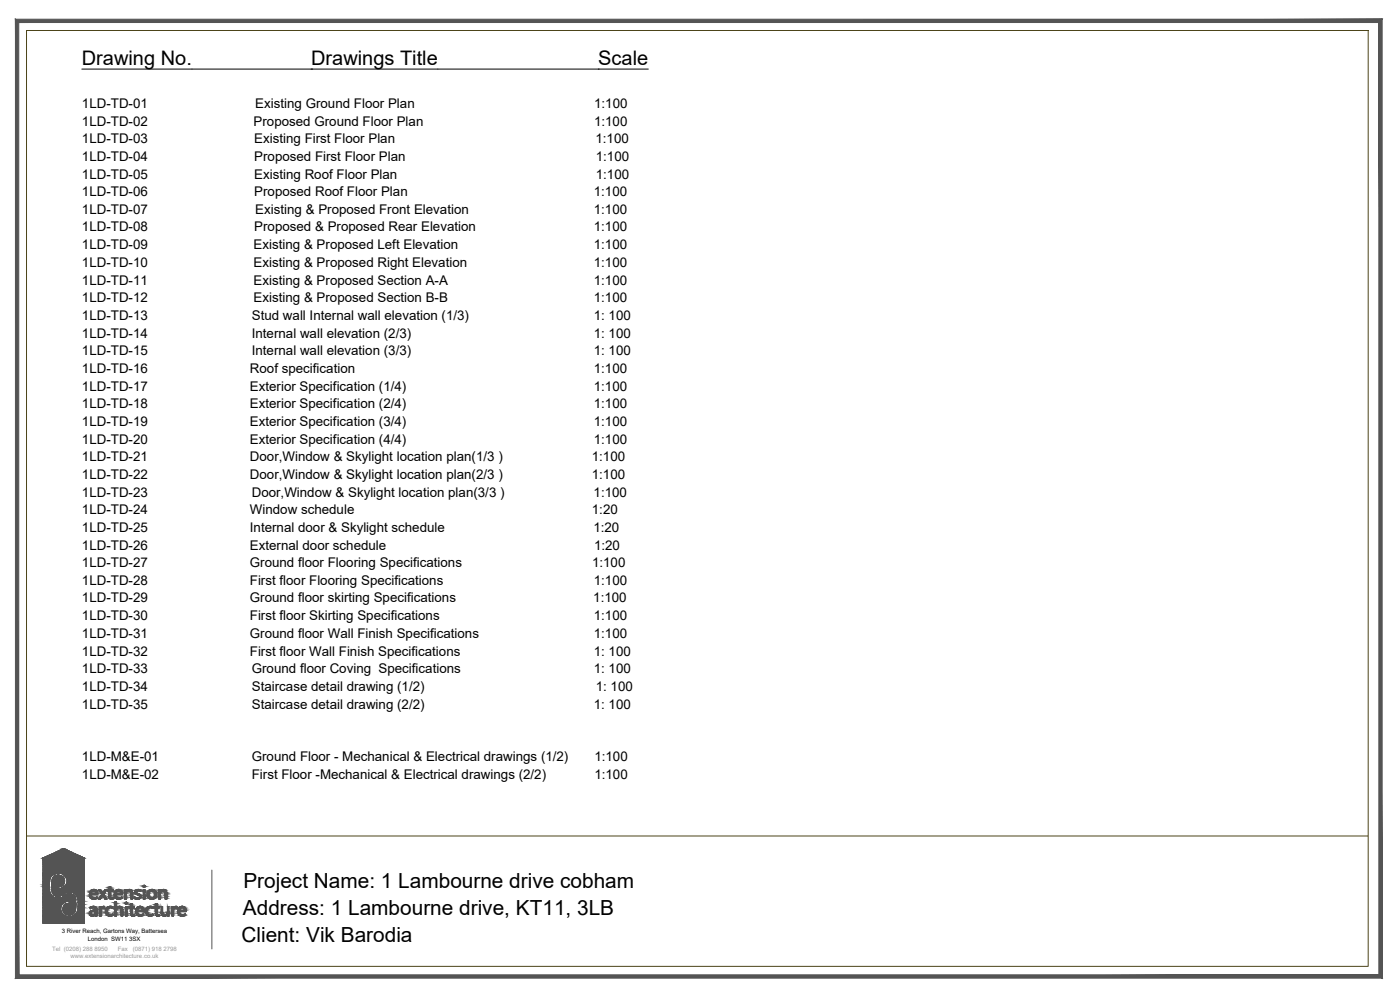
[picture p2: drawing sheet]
<svg xmlns="http://www.w3.org/2000/svg" width="420mm" height="297mm" viewBox="0 0 420 297" stroke-linecap="round" stroke-linejoin="round" font-family="sans-serif">
<defs><g id="words">
<g font-size="6.2">
<text x="73" y="266.3">Project Name: 1 Lambourne drive cobham</text>
<text x="72.9" y="274.4">Address: 1 Lambourne drive, KT11, 3LB</text>
<text x="72.5" y="282.5">Client: Vik Barodia</text>
</g>
<g font-size="6">
<text x="24.6" y="19.4">Drawing No.</text>
<text x="93.4" y="19.4">Drawings Title</text>
<text x="179.6" y="19.4">Scale</text>
</g>
<g font-size="4">
<text x="24.6" y="32.4">1LD-TD-01</text>
<text x="76.6" y="32.4">Existing Ground Floor Plan</text>
<text x="178.3" y="32.4">1:100</text>
<text x="24.6" y="37.7">1LD-TD-02</text>
<text x="76.1" y="37.7">Proposed Ground Floor Plan</text>
<text x="178.3" y="37.7">1:100</text>
<text x="24.6" y="43">1LD-TD-03</text>
<text x="76.3" y="43">Existing First Floor Plan</text>
<text x="178.7" y="43">1:100</text>
<text x="24.6" y="48.3">1LD-TD-04</text>
<text x="24.6" y="53.6">1LD-TD-05</text>
<text x="76.3" y="48.3">Proposed First Floor Plan</text>
<text x="76.3" y="53.6">Existing Roof Floor Plan</text>
<text x="178.8" y="53.6">1:100</text>
<text x="178.8" y="48.3">1:100</text>
<text x="24.6" y="58.9">1LD-TD-06</text>
<text x="76.3" y="58.9">Proposed Roof Floor Plan</text>
<text x="178.2" y="58.9">1:100</text>
<text x="24.6" y="64.2">1LD-TD-07</text>
<text x="76.6" y="64.2">Existing &amp; Proposed Front Elevation</text>
<text x="178.2" y="64.2">1:100</text>
<text x="24.6" y="69.5">1LD-TD-08</text>
<text x="76.3" y="69.5">Proposed &amp; Proposed Rear Elevation</text>
<text x="178.2" y="69.5">1:100</text>
<text x="24.6" y="74.8">1LD-TD-09</text>
<text x="76.1" y="74.8">Existing &amp; Proposed Left Elevation</text>
<text x="178.2" y="74.8">1:100</text>
<text x="24.6" y="80.1">1LD-TD-10</text>
<text x="76.1" y="80.1">Existing &amp; Proposed Right Elevation</text>
<text x="178.2" y="80.1">1:100</text>
<text x="24.6" y="85.4">1LD-TD-11</text>
<text x="76.1" y="85.4">Existing &amp; Proposed Section A-A</text>
<text x="178.2" y="85.4">1:100</text>
<text x="24.6" y="90.7">1LD-TD-12</text>
<text x="24.6" y="96">1LD-TD-13</text>
<text x="75.6" y="96">Stud wall Internal wall elevation (1/3)</text>
<text x="76.1" y="90.7">Existing &amp; Proposed Section B-B</text>
<text x="178.2" y="90.7">1:100</text>
<text x="178.2" y="96">1: 100</text>
<text x="24.6" y="101.3">1LD-TD-14</text>
<text x="75.6" y="101.3">Internal wall elevation (2/3)</text>
<text x="178.2" y="101.3">1: 100</text>
<text x="24.6" y="106.6">1LD-TD-15</text>
<text x="75.6" y="106.6">Internal wall elevation (3/3)</text>
<text x="178.2" y="106.6">1: 100</text>
<text x="24.6" y="111.9">1LD-TD-16</text>
<text x="75" y="111.9">Roof specification</text>
<text x="178.2" y="111.9">1:100</text>
<text x="24.6" y="117.2">1LD-TD-17</text>
<text x="75" y="117.2">Exterior Specification (1/4)</text>
<text x="178.2" y="117.2">1:100</text>
<text x="24.6" y="122.5">1LD-TD-18</text>
<text x="75" y="122.5">Exterior Specification (2/4)</text>
<text x="178.2" y="122.5">1:100</text>
<text x="24.6" y="127.8">1LD-TD-19</text>
<text x="75" y="127.8">Exterior Specification (3/4)</text>
<text x="178.2" y="127.8">1:100</text>
<text x="24.6" y="133.1">1LD-TD-20</text>
<text x="75" y="133.1">Exterior Specification (4/4)</text>
<text x="178.2" y="133.1">1:100</text>
<text x="24.6" y="138.4">1LD-TD-21</text>
<text x="24.6" y="143.7">1LD-TD-22</text>
<text x="75" y="138.4">Door,Window &amp; Skylight location plan(1/3 )</text>
<text x="75" y="143.7">Door,Window &amp; Skylight location plan(2/3 )</text>
<text x="177.6" y="138.4">1:100</text>
<text x="177.6" y="143.7">1:100</text>
<text x="24.6" y="149">1LD-TD-23</text>
<text x="75.5" y="149">Door,Window &amp; Skylight location plan(3/3 )</text>
<text x="178.2" y="149">1:100</text>
<text x="24.6" y="154.3">1LD-TD-24</text>
<text x="75" y="154.3">Window schedule</text>
<text x="177.6" y="154.3">1:20</text>
<text x="24.6" y="159.6">1LD-TD-25</text>
<text x="75" y="159.6">Internal door &amp; Skylight schedule</text>
<text x="178.1" y="159.6">1:20</text>
<text x="24.6" y="164.9">1LD-TD-26</text>
<text x="75" y="164.9">External door schedule</text>
<text x="178.3" y="164.9">1:20</text>
<text x="24.6" y="170.2">1LD-TD-27</text>
<text x="75" y="170.2">Ground floor Flooring Specifications</text>
<text x="177.7" y="170.2">1:100</text>
<text x="24.6" y="175.5">1LD-TD-28</text>
<text x="75" y="175.5">First floor Flooring Specifications</text>
<text x="178.2" y="175.5">1:100</text>
<text x="24.6" y="180.8">1LD-TD-29</text>
<text x="75" y="180.8">Ground floor skirting Specifications</text>
<text x="178.1" y="180.8">1:100</text>
<text x="24.6" y="186.1">1LD-TD-30</text>
<text x="24.6" y="191.4">1LD-TD-31</text>
<text x="75" y="186.1">First floor Skirting Specifications</text>
<text x="75" y="191.4">Ground floor Wall Finish Specifications</text>
<text x="178.2" y="186.1">1:100</text>
<text x="178.2" y="191.4">1:100</text>
<text x="24.6" y="196.7">1LD-TD-32</text>
<text x="75" y="196.7">First floor Wall Finish Specifications</text>
<text x="178.2" y="196.7">1: 100</text>
<text x="24.6" y="202">1LD-TD-33</text>
<text x="75.6" y="202">Ground floor Coving Specifications</text>
<text x="178.2" y="202">1: 100</text>
<text x="24.6" y="207.3">1LD-TD-34</text>
<text x="75.6" y="207.3">Staircase detail drawing (1/2)</text>
<text x="178.8" y="207.3">1: 100</text>
<text x="24.6" y="212.6">1LD-TD-35</text>
<text x="75.6" y="212.6">Staircase detail drawing (2/2)</text>
<text x="178.2" y="212.6">1: 100</text>
<text x="24.6" y="228.4">1LD-M&amp;E-01</text>
<text x="24.6" y="233.7">1LD-M&amp;E-02</text>
<text x="75.6" y="228.4">Ground Floor - Mechanical &amp; Electrical drawings (1/2)</text>
<text x="75.6" y="233.7">First Floor -Mechanical &amp; Electrical drawings (2/2)</text>
<text x="178.4" y="233.7">1:100</text>
<text x="178.4" y="228.4">1:100</text>
</g>
<g font-size="1.8">
<text x="18.5" y="280.1">3 River Reach, Gartons Way, Battersea</text>
<text x="26.4" y="282.2">London SW11 3SX</text>
</g>
<g font-size="1.8" fill="#989898">
<text x="15.6" y="285.4">Tel (0208) 288 8950</text>
<text x="21.2" y="287.5">www.extensionarchitecture.co.uk</text>
<text x="35.4" y="285.4">Fax</text>
<text x="39.9" y="285.4">(0871) 918 2798</text>
</g>
</g></defs>
<!-- layer: EA_LABEL -->
<g fill="none" stroke="#545454" stroke-width=".3">
<path d="M12.9 257.5l6.2-2.9 6.2 2.9v19.5h-12.4zM15.5 262.9l1.3-.8h1.4l1.3 .8 .5 1.1-.1 1.2-.9 1-.8 .4-2 .1a.48 .48 0 0 0-.7 .1 .48 .48 0 0 0 .1 .7l.7 1.1 .8 .3 .9-.1 1.7-.9 .9-.3 1.5 .4 1 .9 .3 1.3 .1 1.6-.5 2-.6 .7-.9 .5h-1l-.9-.2-.9-.6-.4-.7-.1-1.2 .4-.9 .5-.5 .8-.4 2.2-.1a.55 .55 0 0 0 .7-.3 .55 .55 0 0 0-.2-.7l-.7-.9-.9-.3-1 .1-2 1.1h-1.3l-1-.5-.6-.9-.3-1.9 .2-2.3zM16 263.1l1.2-.5h.7l.9 .4 .6 1.1-.5 1.4-1.1 .6h-2.3l.1-2zM19.3 271.5l1.3-.5h2.2l-.1 2-.5 .9-1.2 .6h-.8l-.8-.5-.5-1.1zM19.8 274.3h.1M27.1 272.2l1.2-.3 .6 .4 .2 2.5h-.5v-.4l-.7 .5-.6-.1-.3-.3-.2-.6 .3-.5 1.5-.4-.3-.6-.6-.1-.6 .4zM27.2 267.3l.8-.4 1 .3 .3 1.2h-2v.2l.5 .8h.7l.6-.3v.5l-1.1 .2-.8-.4-.3-.7zM27.4 273.7l1.2-.3-.1 .7-.5 .4-.6-.2zM27.5 267.6l.5-.4 .7 .3a.35 .35 0 0 1 .1 .6 .35 .35 0 0 1-.5 0h-1zM29.7 266.9h.5l.6 1.2 .8-1.2h.4l-.9 1.5 .9 1.4h-.5l-.7-1.2-.7 1.2h-.5l1-1.4zM29.9 272h.5v.6l.4-.6h.6v.5l-.6-.1-.4 .4v2h-.5zM32.1 272.4l1.1-.5a.45 .45 0 0 1 .5 .1 .45 .45 0 0 1 .1 .5l-1-.1-.6 .6v.8l.3 .5 .6 .2 .7-.2v.4l-1 .2-.6-.2-.5-.9v-.7z"/>
<path d="M32.7 266.2l.5-.1v.8h.7v.4h-.7v1.8l.2 .3 .5-.1-.1 .5h-.7l-.3-.5-.1-2h-.5v-.4h.5zM34.5 270.6h.4v1.9l.8-.6 .5 .1 .4 .3 .2 2.5h-.4l-.1-2-.4-.5-.6 .1-.3 .4-.1 2h-.4zM34.6 267.3l.9-.4 .9 .3 .4 1.2h-2v.2l.4 .8h.7l.7-.3-.1 .5-1 .2-.9-.4-.3-.7zM35 267.6l.5-.4 .7 .3a.35 .35 0 0 1 0 .6 .35 .35 0 0 1-.5 0h-.9zM37.4 266.9h.5v.5l.8-.5 .8 .3 .3 .5v2.1h-.5v-2l-.5-.6-.8 .4-.1 2.2h-.5zM37.7 272h.4v2.8h-.4zM39.2 271.3l.4-.1v.8h.7v.4h-.7l.1 1.9 .2 .2 .4-.1v.4h-.8l-.3-.4v-2h-.5v-.4h.5zM40.7 267.2l.7-.3 .8 .1v.4l-.8-.2-.5 .4 .1 .3 1.3 .8v.5l-.3 .4-.7 .2-.8-.2v-.4l.9 .2 .5-.3-.1-.3-1.3-.8zM41.1 272.3l.8-.4 1 .4 .3 1.2h-2v.2l.4 .7 .8 .1 .6-.3v.4l-1.2 .3-.8-.5-.3-1zM41.5 272.5l.7-.2 .4 .3a.36 .36 0 0 1 .1 .5 .36 .36 0 0 1-.5 0h-1zM43 266.9h.5v2.9h-.5zM44.1 272.4l1.1-.5a.45 .45 0 0 1 .5 .1 .45 .45 0 0 1 .1 .5l-1-.1-.6 .6v.8l.3 .5 .6 .2 .7-.2v.4l-.9 .2-.6-.2-.6-.9v-.7z"/>
<path d="M46.7 271.3l.4-.1v.8h.7v.4h-.7v1.8l.3 .3 .4-.1-.1 .5-.7-.1-.3-.4v-2h-.5v-.4h.5zM47.7 266.9h.5v.5l.7-.5 .9 .3 .2 .6v2h-.4v-2l-.6-.6-.7 .4-.1 2.2h-.5zM48.3 272h.5v2l.3 .4 .4 .1 .7-.4v-2.1h.5v2.8h-.5v-.4l-.6 .5-1-.3-.2-.6zM51.6 272h.4l.1 .6 .4-.6h.6v.5l-.6-.1-.4 .4-.1 2h-.4zM53.8 272.3l.7-.4 .6 .1 .5 .3 .2 1.2h-2v.2l.5 .7 .7 .1 .6-.3v.4l-1.2 .3-.8-.5-.2-1.2zM54.1 272.5l.7-.2 .4 .3a.36 .36 0 0 1 .1 .5 .36 .36 0 0 1-.5 0h-1zM63.6 261.1v23.6"/>
<circle cx="37.9" cy="271" r=".29"/>
<circle cx="43.3" cy="265.9" r=".29"/>
<circle cx="45.6" cy="268.3" r="1.05"/>
<circle cx="45.6" cy="268.4" r="1.46"/>
</g>
<g fill="#545454" stroke="#545454" stroke-width=".3">
<path d="M37.8 271.3h.2z"/>
<path d="M31 272h.3z"/>
<path d="M34.9 272.5h.4z"/>
<path d="M27.1 272.5h.2z"/>
<path d="M28.2 273.1h.9z"/>
<path d="M27.8 273.1h1.3z"/>
<path d="M27.4 273.2h1.7z"/>
<path d="M33.6 274.4h.2z"/>
<path d="M27.3 274.8h.9z"/>
<path d="M32.9 274.9h.3z"/>
<path d="M27.6 274.9h.3z"/>
<path d="M46.9 271.2h.2z"/>
<path d="M39.4 271.2h.2z"/>
<path d="M42.8 274.3h.2z"/>
<path d="M45.7 274.4h.1z"/>
<path d="M47.5 274.5h.3z"/>
<path d="M40 274.5h.3z"/>
<path d="M44.9 274.9h.4z"/>
<path d="M52.6 272h.5z"/>
<path d="M52.9 272.4h.2z"/>
<path d="M52.1 272.6h.2z"/>
<path d="M55.4 274.3h.2z"/>
<path d="M33 266.2h.2z"/>
<path d="M43.1 266.2h.2z"/>
<path d="M43.1 266.2h.3z"/>
<path d="M32.8 266.2h.4z"/>
<path d="M41.3 266.9h.4z"/>
<path d="M45.3 266.9h.6z"/>
<path d="M36.4 269.2h.2z"/>
<path d="M28.9 269.2h.2z"/>
<path d="M33.6 269.4h.3z"/>
<path d="M41 269.8h.3z"/>
<path d="M41 269.8h.4z"/>
<path d="M45.4 269.8h.2z"/>
<path d="M45.4 269.8h.4z"/>
<path d="M20.7 268.2h.2z"/>
<path d="M17.1 268.9h.6z"/>
<path d="M17.9 269.4h4.8z"/>
<path d="M21.6 270.4h1.1z"/>
<path d="M21.2 275h4.1z"/>
<path d="M17.1 262.6h.6z"/>
<path d="M49.1 274.9h.5z"/>
<path d="M20.4 274.5h.8z"/>
<path d="M34.5 270.6l.4 .1zM34.5 270.6l.4 .1zM34.5 270.7h.4zM34.5 270.7h.4z"/>
<path d="M34.5 270.7h.4zM34.5 270.7h.4z"/>
<path d="M37.8 270.7h.2zM37.8 270.7h.2zM37.8 270.7h.2z"/>
<path d="M34.5 270.7h.4zM34.5 270.7h.4z"/>
<path d="M37.8 270.7l.3 .1zM37.7 270.8h.4zM37.7 270.8h.4zM37.7 270.8h.4z"/>
<path d="M34.5 270.7l.4 .1zM34.5 270.7l.4 .1zM34.5 270.8h.4zM34.5 270.8h.4z"/>
<path d="M37.7 270.8l.5 .1zM37.7 270.8l.5 .1zM37.6 270.9h.6zM37.6 270.9h.6z"/>
<path d="M34.5 270.8l.4 .1zM34.5 270.8l.4 .1z"/>
<path d="M37.6 270.9l.6 .1zM37.6 270.9l.6 .1zM37.6 271h.6zM37.6 271h.6z"/>
<path d="M34.5 270.9l.4 .1zM34.5 270.9l.4 .1z"/>
<path d="M37.6 271h.6zM37.6 271l.6 .1z"/>
<path d="M37.6 271.1h.6zM37.6 271.1h.6z"/>
<path d="M37.6 271.1h.6zM37.6 271.1l.5 .1z"/>
<path d="M37.7 271.2h.4zM37.7 271.2h.4z"/>
<path d="M37.7 271.2h.4zM37.7 271.2h.4z"/>
<path d="M34.5 271l.4 .2v-.2zM34.5 271l.4 .2h-.4z"/>
<path d="M37.7 271.2h.4zM37.7 271.2h.4z"/>
<path d="M37.7 271.2h.4zM37.7 271.2l.3 .1z"/>
<path d="M34.5 271.2l.4 .1zM34.5 271.2l.4 .1z"/>
<path d="M34.5 271.3l.4 .3v-.3zM34.5 271.3l.4 .3h-.4z"/>
<path d="M34.5 271.6h.4zM34.5 271.6h.4z"/>
<path d="M34.5 271.6l.4 .3v-.3zM34.5 271.6l.4 .3h-.4z"/>
<path d="M28.1 271.9l.2 .1zM27.8 272h.5zM27.8 272h.5zM27.8 272h.5z"/>
<path d="M35.9 271.9l.2 .1zM35.7 272h.4z"/>
<path d="M33.1 271.9l.3 .1zM32.8 272h.6z"/>
<path d="M31 272h.3zM31 272h.3z"/>
<path d="M34.5 271.9l.4 .1zM34.5 271.9l.4 .1z"/>
<path d="M35.7 272h.5zM35.6 272h.6z"/>
<path d="M32.8 272h.7zM32.8 272h.7z"/>
<path d="M31 272h.4zM30.9 272h.5z"/>
<path d="M30.9 272h.5zM30.9 272h.5z"/>
<path d="M27.8 272h.7zM27.6 272h.9zM27.6 272h.9zM27.6 272h.9z"/>
<path d="M35.6 272h.7zM35.5 272h.8z"/>
<path d="M30.9 272h.5zM30.8 272h.6z"/>
<path d="M37.7 272h.4zM37.7 272h.4z"/>
<path d="M29.9 272h.5zM29.9 272h.5zM29.9 272h.5zM29.9 272h.5z"/>
<path d="M37.7 272h.4zM37.7 272h.4z"/>
<path d="M32.8 272h.9zM32.6 272h1.1z"/>
<path d="M30.8 272h.6zM30.8 272h.6z"/>
<path d="M30.8 272l.6 .1zM30.8 272l.6 .1z"/>
<path d="M35.5 272l.9 .1zM35.3 272.1h1.1z"/>
<path d="M32.6 272l1.2 .1zM32.5 272.1h1.3z"/>
<path d="M27.6 272l1.1 .1zM27.3 272.1h1.4zM27.3 272.1h1.4zM27.3 272.1h1.4z"/>
<path d="M37.7 272l.4 .1zM37.7 272l.4 .1z"/>
<path d="M32.5 272.1h1.3zM32.4 272.1h1.4z"/>
<path d="M29.9 272l.5 .1zM29.9 272l.5 .1z"/>
<path d="M35.3 272.1h1.1zM35.3 272.1h1.1z"/>
<path d="M30.8 272.1h.6zM30.7 272.1h.7zM30.7 272.1h.7zM30.7 272.1h.7z"/>
<path d="M29.9 272.1h.5zM29.9 272.1h.5z"/>
<path d="M37.7 272.1h.4zM37.7 272.1h.4z"/>
<path d="M32.4 272.1h1.4zM32.3 272.1h1.5z"/>
<path d="M32.3 272.1l1.5 .1zM32.3 272.2h1.5z"/>
<path d="M34.5 272l.4 .2v-.2zM34.5 272l.4 .2h-.4z"/>
<path d="M37.7 272.1l.4 .1zM37.7 272.1l.4 .1z"/>
<path d="M27.3 272.1l1.5 .1zM27.1 272.2h1.7zM27.1 272.2h1.7zM27.1 272.2h1.7zM27.1 272.2h1.7zM27.1 272.2h1.7z"/>
<path d="M27.1 272.2h1.7zM27.1 272.2h1.7z"/>
<path d="M35.3 272.1l1.3 .1zM35.1 272.2h1.5z"/>
<path d="M30.7 272.1l.7 .1zM30.7 272.1l.7 .1z"/>
<path d="M35.1 272.2h1.5zM35.1 272.2h1.5z"/>
<path d="M29.9 272.1l.5 .2zM29.9 272.1l.5 .2z"/>
<path d="M37.7 272.2l.4 .1zM37.7 272.2l.4 .1z"/>
<path d="M27.1 272.2l1.8 .1zM27.1 272.2l1.8 .1z"/>
<path d="M29.9 272.3h.5zM29.9 272.3h.5z"/>
<path d="M34.5 272.2l.4 .1zM34.5 272.2l.4 .1z"/>
<path d="M32.3 272.2l1.5 .1zM32.2 272.3h1.6z"/>
<path d="M35.1 272.2l1.5 .1zM35.1 272.2l1.5 .1z"/>
<path d="M32.2 272.3h1.6zM32.2 272.3h1.6z"/>
<path d="M27.1 272.3h1.8zM27.1 272.3h1.8z"/>
<path d="M30.6 272.2l.8 .1zM30.6 272.2l.8 .1z"/>
<path d="M28 272.3h.9zM28 272.3h.9z"/>
<path d="M37.7 272.3h.4zM37.7 272.3h.4z"/>
<path d="M33.1 272.3h.7zM33.1 272.3h.7z"/>
<path d="M35.7 272.3h.9zM35.7 272.3h.9z"/>
<path d="M35.1 272.3h.5zM35.1 272.3h.6z"/>
<path d="M32.1 272.3h1zM32.1 272.3h.8z"/>
<path d="M27.1 272.3h.9zM27.1 272.3h.7z"/>
<path d="M28.2 272.3h.7zM28.2 272.3h.7z"/>
<path d="M28.3 272.3l.6 .1zM28.3 272.3l.6 .1z"/>
<path d="M32.1 272.3h.8zM32.1 272.3l.8 .1z"/>
<path d="M33.3 272.3l.5 .1zM33.3 272.3l.5 .1z"/>
<path d="M35.9 272.3l.8 .1zM35.9 272.3l.8 .1z"/>
<path d="M30.5 272.3l.9 .1zM30.5 272.3l.9 .1z"/>
<path d="M35.1 272.3h.5zM35.1 272.3l.3 .1z"/>
<path d="M36 272.4h.7zM36 272.4h.7z"/>
<path d="M30.5 272.4h.6zM30.5 272.4h.4z"/>
<path d="M31.1 272.4h.3zM31.1 272.4h.3z"/>
<path d="M34.5 272.3l.4 .1zM34.5 272.3l.4 .1z"/>
<path d="M32.1 272.4h.8zM32 272.4h.7z"/>
<path d="M31.2 272.4h.2zM31.2 272.4h.2z"/>
<path d="M27.1 272.3h.7zM27.1 272.3l.4 .1z"/>
<path d="M28.3 272.4h.7zM28.3 272.4h.7z"/>
<path d="M27.1 272.4h.4zM27.1 272.4h.4z"/>
<path d="M33.5 272.4h.3zM33.5 272.4h.3z"/>
<path d="M36 272.4h.7zM36 272.4h.7z"/>
<path d="M30.5 272.4h.4zM30.5 272.4h.3z"/>
<path d="M31.2 272.4h.2zM31.2 272.4h.2z"/>
<path d="M29.9 272.3l.5 .1zM29.9 272.3l.5 .1z"/>
<path d="M37.7 272.3l.4 .1zM37.7 272.3l.4 .1z"/>
<path d="M34.5 272.4h.4zM34.5 272.4h.4z"/>
<path d="M35 272.4h.4zM35 272.4h.3z"/>
<path d="M33.6 272.4l.2 .1zM33.6 272.4l.2 .1z"/>
<path d="M34.9 272.4h.4zM34.9 272.4l.4 .1zM34.9 272.5h.4z"/>
<path d="M34.5 272.4l.4 .1zM34.5 272.4l.4 .1z"/>
<path d="M32 272.4h.7zM32 272.4l.6 .1z"/>
<path d="M28.4 272.4l.6 .1zM28.4 272.4l.6 .1z"/>
<path d="M29.9 272.4l.5 .1zM29.9 272.4l.5 .1z"/>
<path d="M37.7 272.4l.4 .1zM37.7 272.4l.4 .1z"/>
<path d="M27.1 272.4h.4zM27.1 272.4l.2 .1z"/>
<path d="M30.4 272.4h.4zM30.4 272.4l.3 .1z"/>
<path d="M28.5 272.5h.5zM28.5 272.5h.5z"/>
<path d="M36.1 272.4l.6 .1zM36.1 272.4l.6 .1z"/>
<path d="M29.9 272.5h.5zM29.9 272.5h.5z"/>
<path d="M34.5 272.5h.8zM34.5 272.5l.7 .1z"/>
<path d="M36.2 272.5l.6 .1zM36.2 272.5l.6 .1z"/>
<path d="M30.4 272.5h.3zM30.4 272.5l.2 .1zM30.4 272.6h.2zM30.4 272.6h.2z"/>
<path d="M29.9 272.5l.5 .1zM29.9 272.5l.5 .1z"/>
<path d="M32 272.5h.6zM32 272.5l.5 .1z"/>
<path d="M28.5 272.5l.5 .1zM28.5 272.5l.5 .1z"/>
<path d="M31.9 272.6h.6zM31.9 272.6h.5zM31.9 272.6h.5zM31.9 272.6h.5z"/>
<path d="M29.9 272.6h.7zM29.9 272.6h.7z"/>
<path d="M29.9 272.6h.7zM29.9 272.6l.6 .1z"/>
<path d="M37.7 272.5l.4 .2v-.2zM37.7 272.5l.4 .2h-.4z"/>
<path d="M36.2 272.6l.6 .1zM36.2 272.6l.6 .1z"/>
<path d="M34.5 272.6h.7zM34.5 272.6l.6 .1z"/>
<path d="M28.5 272.6l.5 .1zM28.5 272.6l.5 .1z"/>
<path d="M34.5 272.7h.6zM34.5 272.7h.6z"/>
<path d="M28.6 272.7h.4zM28.6 272.7h.4z"/>
<path d="M29.9 272.7h.6zM29.9 272.7l.6 .1z"/>
<path d="M31.9 272.6l.4 .2 .1-.2zM31.9 272.6l.4 .2h-.5z"/>
<path d="M36.3 272.7l.5 .1zM36.3 272.7l.5 .1zM36.3 272.8h.5zM36.3 272.8h.5z"/>
<path d="M31.8 272.8h.5zM31.8 272.8h.5z"/>
<path d="M34.5 272.7h.6zM34.5 272.7l.5 .1z"/>
<path d="M28.6 272.7l.5 .2zM28.6 272.7l.5 .2z"/>
<path d="M29.9 272.8h.6zM29.9 272.8l.5 .1z"/>
<path d="M37.7 272.7l.4 .2v-.2zM37.7 272.7l.4 .2h-.4z"/>
<path d="M29.9 272.9h.5zM29.9 272.9l.5 .1z"/>
<path d="M31.8 272.8h.5zM31.8 272.8l.4 .2z"/>
<path d="M28.6 272.9l.5 .1zM28.6 272.9l.5 .1z"/>
<path d="M36.3 272.8l.5 .2v-.2zM36.3 272.8l.5 .2h-.4z"/>
<path d="M28.6 273h.5zM28.6 273h.5z"/>
<path d="M34.5 272.8l.4 .2 .1-.2zM34.5 272.8l.4 .2h-.4z"/>
<path d="M28.6 273h.5zM28.6 273h.5zM28.6 273h.5zM28.6 273h.5z"/>
<path d="M28.6 273h.5zM28.6 273h.5z"/>
<path d="M28.6 273l.5 .1zM28.5 273.1h.6z"/>
<path d="M36.4 273l.4 .1zM36.4 273l.4 .1z"/>
<path d="M28.5 273.1h.6zM28.2 273.1h.9zM28.1 273.1h1z"/>
<path d="M36.4 273.1h.4zM36.4 273.1h.4z"/>
<path d="M28.1 273.1h1zM27.9 273.1h1.2z"/>
<path d="M31.7 273l.5 .1v-.1zM31.7 273l.5 .1h-.5z"/>
<path d="M27.9 273.1h1.2zM27.8 273.1h1.3zM27.8 273.1h1.3z"/>
<path d="M29.9 273l.5 .2v-.2zM29.9 273l.5 .2h-.5z"/>
<path d="M36.4 273.1l.4 .1zM36.4 273.1l.4 .1z"/>
<path d="M27.8 273.1l1.3 .1zM27.5 273.2h1.6z"/>
<path d="M36.4 273.2h.4zM36.4 273.2h.4z"/>
<path d="M31.7 273.1h.5zM31.7 273.1l.5 .1z"/>
<path d="M36.4 273.2h.4zM36.4 273.2h.4z"/>
<path d="M34.5 273l.4 .2v-.2zM34.5 273l.4 .2h-.4zM34.5 273.2h.4zM34.5 273.2h.4z"/>
<path d="M27.5 273.2h1.6zM27.4 273.2h1.7zM27.4 273.2h1.7z"/>
<path d="M36.4 273.2l.4 .1zM36.4 273.2l.4 .1z"/>
<path d="M34.5 273.2l.4 .1zM34.5 273.2l.4 .1z"/>
<path d="M36.4 273.3h.4zM36.4 273.3h.4z"/>
<path d="M27.4 273.2l1.7 .1zM27.2 273.3h1.9z"/>
<path d="M36.4 273.3h.4zM36.4 273.3h.4z"/>
<path d="M34.5 273.3l.4 .1zM34.5 273.3l.4 .1z"/>
<path d="M29.9 273.2l.5 .2v-.2zM29.9 273.2l.5 .2h-.5z"/>
<path d="M27.2 273.3l1.9 .1zM27.2 273.3l1.9 .1z"/>
<path d="M28.6 273.4h.5zM28.6 273.4h.5z"/>
<path d="M27.1 273.4h1.5zM27.1 273.4h1.5z"/>
<path d="M29.9 273.4h.5zM29.9 273.4h.5z"/>
<path d="M28.6 273.4h.5zM28.6 273.4h.5z"/>
<path d="M29.9 273.4h.5zM29.9 273.4h.5z"/>
<path d="M37.7 272.9l.4 .5v-.5zM37.7 272.9l.4 .5h-.4z"/>
<path d="M28.6 273.4h.5zM28.6 273.4h.5z"/>
<path d="M27.1 273.4h1.5zM27.1 273.4h1.3z"/>
<path d="M31.7 273.2l.5 .2v-.2zM31.7 273.2l.5 .2h-.5zM31.7 273.4h.5zM31.7 273.4h.5z"/>
<path d="M27.1 273.4h1.3zM27.1 273.4h1.2z"/>
<path d="M29.9 273.4h.5zM29.9 273.4h.5z"/>
<path d="M27.1 273.4h1.1zM27.1 273.4h1.2z"/>
<path d="M36.4 273.3l.4 .1zM36.4 273.3l.4 .1z"/>
<path d="M28.6 273.4l.5 .1zM28.6 273.4l.5 .1z"/>
<path d="M34.5 273.4l.4 .1zM34.5 273.4l.4 .1z"/>
<path d="M27.1 273.4h1.1zM27.1 273.4l.9 .1z"/>
<path d="M31.7 273.4l.5 .1zM31.7 273.4l.5 .1z"/>
<path d="M27.1 273.5h.9zM27 273.5h1z"/>
<path d="M36.4 273.4l.4 .1zM36.4 273.4l.4 .1z"/>
<path d="M27 273.5h.9zM27 273.5h1z"/>
<path d="M34.5 273.5h.4zM34.5 273.5h.4z"/>
<path d="M27 273.5h.9zM27 273.5h.8z"/>
<path d="M28.6 273.5h.5zM28.6 273.5h.5z"/>
<path d="M27 273.5h.8zM27 273.5h.7z"/>
<path d="M27 273.5h.7zM27 273.5l.6 .1z"/>
<path d="M29.9 273.4l.5 .2v-.2zM29.9 273.4l.5 .2h-.5z"/>
<path d="M28.6 273.5l.5 .1zM28.6 273.5l.5 .1z"/>
<path d="M27 273.6h.6zM27 273.6h.5z"/>
<path d="M31.7 273.5l.5 .2v-.2zM31.7 273.5l.5 .2h-.5z"/>
<path d="M28.6 273.6l.5 .1zM28.6 273.6l.5 .1z"/>
<path d="M36.4 273.5l.4 .2v-.2zM36.4 273.5l.4 .2h-.4z"/>
<path d="M26.9 273.6h.6zM26.9 273.6l.5 .1zM26.9 273.7h.5zM26.9 273.7h.5z"/>
<path d="M34.5 273.5l.4 .2v-.2zM34.5 273.5l.4 .2h-.4z"/>
<path d="M31.7 273.7l.5 .1zM31.7 273.7l.5 .1z"/>
<path d="M26.9 273.7h.5zM26.9 273.7l.4 .1z"/>
<path d="M37.7 273.4l.4 .4v-.4zM37.7 273.4l.4 .4h-.4z"/>
<path d="M28.6 273.7l.5 .1zM28.6 273.7l.5 .1z"/>
<path d="M29.9 273.6l.5 .2v-.2zM29.9 273.6l.5 .2h-.5z"/>
<path d="M28.6 273.8h.5zM28.6 273.8h.5z"/>
<path d="M34.5 273.7l.4 .1zM34.5 273.7l.4 .1z"/>
<path d="M36.4 273.7l.4 .2zM36.4 273.7l.4 .2z"/>
<path d="M31.7 273.8l.5 .1zM31.7 273.8l.5 .1z"/>
<path d="M26.9 273.8h.4zM26.9 273.8l.4 .1z"/>
<path d="M26.8 273.9h.5zM26.8 273.9h.5z"/>
<path d="M29.9 273.8l.5 .1zM29.9 273.8l.5 .1z"/>
<path d="M37.7 273.8l.4 .1zM37.7 273.8l.4 .1z"/>
<path d="M28.6 273.8l.5 .2v-.2zM28.6 273.8l.5 .2h-.5z"/>
<path d="M36.4 273.9l.4 .1zM36.4 273.9l.4 .1z"/>
<path d="M34.5 273.8l.4 .2v-.2zM34.5 273.8l.4 .2h-.4z"/>
<path d="M26.8 273.9l.5 .1zM26.8 273.9l.5 .1z"/>
<path d="M31.7 273.9l.6 .1zM31.7 273.9l.6 .1z"/>
<path d="M31.8 274l.5 .1zM31.8 274l.5 .1z"/>
<path d="M26.8 274l.5 .1zM26.8 274l.5 .1z"/>
<path d="M29.9 273.9l.5 .2v-.2zM29.9 273.9l.5 .2h-.5z"/>
<path d="M28.6 274l.5 .1zM28.6 274l.5 .1z"/>
<path d="M29.9 274.1l.5 .1zM29.9 274.1l.5 .1z"/>
<path d="M37.7 273.9l.4 .3v-.3zM37.7 273.9l.4 .3h-.4z"/>
<path d="M34.5 274l.4 .2zM34.5 274l.4 .2z"/>
<path d="M37.7 274.2h.4zM37.7 274.2h.4z"/>
<path d="M31.8 274.1l.6 .1zM31.8 274.1l.6 .1zM31.9 274.2h.5zM31.9 274.2h.5z"/>
<path d="M26.8 274.1l.5 .1zM26.8 274.1l.5 .1z"/>
<path d="M28.5 274.1l.6 .1zM28.5 274.1l.6 .1z"/>
<path d="M26.8 274.2h.5zM26.8 274.2h.5z"/>
<path d="M36.4 274l.4 .3v-.3zM36.4 274l.4 .3h-.4z"/>
<path d="M28.4 274.2l.7 .1zM28.4 274.3h.7zM28.4 274.3h.7zM28.4 274.3h.7z"/>
<path d="M31.9 274.2l.6 .1zM31.9 274.2l.6 .1z"/>
<path d="M36.4 274.3h.4zM36.4 274.3h.4z"/>
<path d="M34.5 274.2l.4 .1zM34.5 274.2l.4 .1z"/>
<path d="M31.9 274.3h.7zM31.9 274.3h.7z"/>
<path d="M29.9 274.2l.5 .2v-.2zM29.9 274.2l.5 .2h-.5z"/>
<path d="M28.4 274.3l.7 .1zM28.4 274.3l.7 .1z"/>
<path d="M26.8 274.2l.7 .2zM26.8 274.2l.7 .2z"/>
<path d="M28.3 274.4h.8zM28.3 274.4h.8z"/>
<path d="M29.9 274.4h.5zM29.9 274.4h.5z"/>
<path d="M37.7 274.2l.4 .2zM37.7 274.2l.4 .2z"/>
<path d="M28.3 274.4h.3zM28.3 274.4h.3z"/>
<path d="M28.6 274.4h.5zM28.6 274.4h.5z"/>
<path d="M28.3 274.4h.3zM28.2 274.4h.4z"/>
<path d="M37.7 274.4h.4zM37.7 274.4h.4z"/>
<path d="M26.9 274.4h.6zM26.9 274.4h.6z"/>
<path d="M28.6 274.4h.5zM28.6 274.4h.5z"/>
<path d="M34.5 274.3l.4 .1zM34.5 274.3l.4 .1z"/>
<path d="M31.9 274.3l.8 .1zM31.9 274.3l.8 .1z"/>
<path d="M28.2 274.4h.4zM28.2 274.4h.4z"/>
<path d="M28.6 274.4l.5 .1zM28.6 274.4l.5 .1z"/>
<path d="M33.6 274.4l.2 .1zM33.5 274.5h.3z"/>
<path d="M28.2 274.4l.4 .1zM28.2 274.4l.4 .1z"/>
<path d="M36.4 274.3l.4 .2zM36.4 274.3l.4 .2z"/>
<path d="M26.9 274.4l.7 .1zM26.9 274.4l.7 .1z"/>
<path d="M33.5 274.5h.3zM33.3 274.5h.5z"/>
<path d="M32 274.4l.9 .1zM32 274.4l.9 .1z"/>
<path d="M33.3 274.5h.5zM33.3 274.5h.5z"/>
<path d="M32 274.5h.9zM32 274.5h.9z"/>
<path d="M28.2 274.5h.4zM28 274.5h.5z"/>
<path d="M33.3 274.5h.5zM33.1 274.5h.7z"/>
<path d="M32 274.5h1.1zM32 274.5h1.1z"/>
<path d="M28 274.5h.5zM27.8 274.5h.7z"/>
<path d="M26.9 274.5h.9zM26.9 274.5h.9z"/>
<path d="M26.9 274.5h1.6zM26.9 274.5h1.6z"/>
<path d="M26.9 274.5h1.6zM26.9 274.5h1.6z"/>
<path d="M29.9 274.4l.5 .2v-.2zM29.9 274.4l.5 .2h-.5z"/>
<path d="M37.7 274.4l.4 .2zM37.7 274.4l.4 .2z"/>
<path d="M36.4 274.5l.4 .1zM36.4 274.5l.4 .1z"/>
<path d="M34.5 274.4l.4 .2zM34.5 274.4l.4 .2z"/>
<path d="M28.6 274.5l.5 .1zM28.6 274.5l.5 .1z"/>
<path d="M29.9 274.6h.5zM29.9 274.6h.5z"/>
<path d="M28.6 274.6h.5zM28.6 274.6h.5z"/>
<path d="M36.4 274.6h.4zM36.4 274.6h.4z"/>
<path d="M27 274.5h1.5zM27 274.5l1.4 .1z"/>
<path d="M32.1 274.5l1.7 .1zM32.1 274.5l1.7 .1z"/>
<path d="M34.5 274.6h.4zM34.5 274.6h.4z"/>
<path d="M27 274.6h1.4zM27 274.6l1.4 .1z"/>
<path d="M32.2 274.6l1.6 .1zM32.2 274.6l1.6 .1z"/>
<path d="M36.4 274.6l.4 .1zM36.4 274.6l.4 .1z"/>
<path d="M34.5 274.6l.4 .1zM34.5 274.6l.4 .1z"/>
<path d="M32.3 274.7h1.5zM32.3 274.7h1.5z"/>
<path d="M37.7 274.6l.4 .1zM37.7 274.6l.4 .1z"/>
<path d="M32.3 274.7h1.5zM32.3 274.7h1.5z"/>
<path d="M29.9 274.6l.5 .1zM29.9 274.6l.5 .1z"/>
<path d="M37.7 274.7h.4zM37.7 274.7h.4z"/>
<path d="M27.1 274.7h1.3zM27.1 274.7h1.3z"/>
<path d="M28.6 274.6l.5 .1zM28.6 274.6l.5 .1z"/>
<path d="M36.4 274.7h.4zM36.4 274.7h.4z"/>
<path d="M36.4 274.7l.4 .1zM36.4 274.7l.4 .1z"/>
<path d="M28.6 274.7l.5 .1zM28.6 274.7l.5 .1z"/>
<path d="M34.5 274.7l.4 .1zM34.5 274.7l.4 .1z"/>
<path d="M29.9 274.7l.5 .1zM29.9 274.7l.5 .1z"/>
<path d="M27.1 274.7h1.3zM27.1 274.7l1.2 .1z"/>
<path d="M37.7 274.7l.4 .1zM37.7 274.7l.4 .1z"/>
<path d="M34.5 274.8h.4zM34.5 274.8h.4z"/>
<path d="M32.3 274.7h1.5zM32.3 274.7l1.3 .1z"/>
<path d="M29.9 274.8h.5zM29.9 274.8h.5z"/>
<path d="M37.7 274.8h.4zM37.7 274.8h.4z"/>
<path d="M32.5 274.8h1.1zM32.5 274.8h1.1z"/>
<path d="M28.6 274.8h.5zM28.6 274.8h.5z"/>
<path d="M27.2 274.8h1.1zM27.2 274.8h1z"/>
<path d="M36.4 274.8h.4zM36.4 274.8h.4z"/>
<path d="M28.6 274.8h.5zM28.6 274.8h.5z"/>
<path d="M36.4 274.8h.4zM36.4 274.8h.4z"/>
<path d="M34.5 274.8h.4zM34.5 274.8h.4z"/>
<path d="M29.9 274.8h.5zM29.9 274.8h.5z"/>
<path d="M34.5 274.8h.4zM34.5 274.8h.4z"/>
<path d="M37.7 274.8h.4zM37.7 274.8h.4zM37.7 274.8h.4zM37.7 274.8h.4z"/>
<path d="M36.4 274.8h.4zM36.4 274.8h.4z"/>
<path d="M34.5 274.8h.4zM34.5 274.8h.4z"/>
<path d="M29.9 274.8h.5zM29.9 274.8h.5z"/>
<path d="M28.6 274.8h.5zM28.6 274.8h.5z"/>
<path d="M27.3 274.8h.9zM27.3 274.8h.9zM27.3 274.8h.9z"/>
<path d="M32.5 274.8h1.1zM32.5 274.8h.9z"/>
<path d="M32.7 274.8h.7zM32.7 274.8l.6 .1z"/>
<path d="M27.4 274.8h.8zM27.4 274.8l.6 .1z"/>
<path d="M27.5 274.9h.5zM27.5 274.9h.5z"/>
<path d="M32.7 274.9h.6zM32.7 274.9h.5z"/>
<path d="M27.5 274.9h.5zM27.5 274.9h.4z"/>
<path d="M46.9 271.2l.2 .1zM46.8 271.3h.3z"/>
<path d="M39.4 271.2l.2 .1zM39.3 271.3h.3z"/>
<path d="M46.8 271.3h.3zM46.7 271.3h.4z"/>
<path d="M39.3 271.3h.3zM39.2 271.3h.4z"/>
<path d="M46.7 271.3h.4zM46.7 271.3h.4z"/>
<path d="M39.2 271.3h.4zM39.2 271.3h.4z"/>
<path d="M46.7 271.3h.4zM46.7 271.3h.4z"/>
<path d="M39.2 271.3h.4zM39.2 271.3h.4z"/>
<path d="M46.7 271.3h.4zM46.7 271.3h.4z"/>
<path d="M39.2 271.3h.4zM39.2 271.3h.4z"/>
<path d="M46.7 271.3l.4 .1zM46.7 271.3l.4 .1z"/>
<path d="M39.2 271.3l.4 .1zM39.2 271.3l.4 .1z"/>
<path d="M46.7 271.4h.4zM46.7 271.4h.4z"/>
<path d="M39.2 271.4h.4zM39.2 271.4h.4z"/>
<path d="M46.7 271.4l.4 .1zM46.7 271.4l.4 .1z"/>
<path d="M39.2 271.4l.4 .1zM39.2 271.4l.4 .1z"/>
<path d="M46.7 271.5l.4 .2zM46.7 271.5l.4 .2z"/>
<path d="M39.2 271.5l.4 .2zM39.2 271.5l.4 .2z"/>
<path d="M46.7 271.7h.4zM46.7 271.7h.4z"/>
<path d="M39.2 271.7h.4zM39.2 271.7h.4z"/>
<path d="M46.7 271.7l.4 .2v-.2zM46.7 271.7l.4 .2h-.4z"/>
<path d="M39.2 271.7l.4 .2v-.2zM39.2 271.7l.4 .2h-.4z"/>
<path d="M42.1 271.9l.2 .1zM41.8 272h.5z"/>
<path d="M41.8 272h.5zM41.8 272h.5z"/>
<path d="M45.2 271.9l.2 .1zM44.9 272h.5z"/>
<path d="M44.9 272h.6zM44.8 272h.7z"/>
<path d="M46.7 271.9l.4 .1zM46.7 271.9l.4 .1z"/>
<path d="M39.2 271.9l.4 .1zM39.2 271.9l.4 .1z"/>
<path d="M46.7 272h.4zM46.7 272h.4z"/>
<path d="M39.2 272h.4zM39.2 272h.4z"/>
<path d="M46.2 272h1.6zM46.2 272h1.6z"/>
<path d="M38.7 272h1.6zM38.7 272h1.6z"/>
<path d="M46.2 272h1.6zM46.2 272h1.6z"/>
<path d="M38.7 272h1.6zM38.7 272h1.6z"/>
<path d="M41.8 272h.7zM41.6 272h.9z"/>
<path d="M41.6 272h1zM41.6 272h1z"/>
<path d="M44.8 272h.9zM44.6 272h1.1z"/>
<path d="M46.2 272l1.6 .1zM46.2 272l1.6 .1z"/>
<path d="M38.7 272l1.6 .1zM38.7 272l1.6 .1z"/>
<path d="M46.2 272.1h1.6zM46.2 272.1h1.6z"/>
<path d="M38.7 272.1h1.6zM38.7 272.1h1.6z"/>
<path d="M44.6 272l1.2 .1zM44.5 272.1h1.3z"/>
<path d="M44.5 272.1h1.3zM44.5 272.1h1.3z"/>
<path d="M41.6 272l1.1 .1zM41.4 272.1h1.3z"/>
<path d="M44.5 272.1h1.3zM44.4 272.1h1.4z"/>
<path d="M41.4 272.1l1.4 .1zM41.3 272.2h1.5z"/>
<path d="M44.4 272.1l1.4 .1zM44.3 272.2h1.5z"/>
<path d="M46.2 272.1l1.6 .1zM46.2 272.1l1.6 .1z"/>
<path d="M38.7 272.1l1.6 .1zM38.7 272.1l1.6 .1z"/>
<path d="M46.2 272.2h1.6zM46.2 272.2h1.6z"/>
<path d="M38.7 272.2h1.6zM38.7 272.2h1.6z"/>
<path d="M41.3 272.2l1.6 .1zM41.3 272.2l1.6 .1h-1.7zM41.2 272.3h1.7zM41.2 272.3h1.7z"/>
<path d="M44.3 272.2l1.5 .1zM44.2 272.3h1.6z"/>
<path d="M44.2 272.3h1.6zM44.2 272.3h1.6z"/>
<path d="M41.2 272.3h1.7zM41.2 272.3h1.7z"/>
<path d="M46.2 272.2l1.6 .1zM46.2 272.2l1.6 .1z"/>
<path d="M38.7 272.2l1.6 .1zM38.7 272.2l1.6 .1z"/>
<path d="M45.1 272.3h.7zM45.1 272.3h.7z"/>
<path d="M42 272.3h.9zM42 272.3h.9z"/>
<path d="M46.2 272.3h1.6zM46.2 272.3h1.6z"/>
<path d="M38.7 272.3h1.6zM38.7 272.3h1.6z"/>
<path d="M41.2 272.3h.8zM41.1 272.3h.8z"/>
<path d="M44.2 272.3h.9zM44.2 272.3h.7z"/>
<path d="M41.1 272.3h.8zM41.1 272.3h.7zM41.1 272.3h.7zM41.1 272.3h.7z"/>
<path d="M44.1 272.3h.8zM44.1 272.3l.8 .1z"/>
<path d="M42.2 272.3l.8 .1zM42.2 272.3l.8 .1z"/>
<path d="M45.3 272.3l.5 .1zM45.3 272.3l.5 .1z"/>
<path d="M46.2 272.3l1.6 .1zM46.2 272.3l1.6 .1z"/>
<path d="M38.7 272.3l1.6 .1zM38.7 272.3l1.6 .1z"/>
<path d="M46.2 272.4h1.6zM46.2 272.4h1.6z"/>
<path d="M38.7 272.4h1.6zM38.7 272.4h1.6z"/>
<path d="M41.1 272.3h.7zM41.1 272.3l.7 .1z"/>
<path d="M46.2 272.4h1.6zM46.2 272.4h1.6z"/>
<path d="M38.7 272.4h1.6zM38.7 272.4h1.6z"/>
<path d="M44.1 272.4h.8zM44.1 272.4h.7z"/>
<path d="M46.7 272.4h.4zM46.7 272.4h.4z"/>
<path d="M39.2 272.4h.4zM39.2 272.4h.4z"/>
<path d="M46.7 272.4h.4zM46.7 272.4h.4z"/>
<path d="M39.2 272.4h.4zM39.2 272.4h.4z"/>
<path d="M42.3 272.4h.7zM42.3 272.4h.7z"/>
<path d="M45.5 272.4h.3zM45.5 272.4h.3z"/>
<path d="M41.1 272.4h.7zM41.1 272.4h.5z"/>
<path d="M46.7 272.4h.4zM46.7 272.4h.4z"/>
<path d="M39.2 272.4h.4zM39.2 272.4h.4z"/>
<path d="M46.7 272.4h.4zM46.7 272.4h.4z"/>
<path d="M39.2 272.4h.4zM39.2 272.4h.4z"/>
<path d="M45.7 272.4l.1 .1zM45.7 272.4l.1 .1z"/>
<path d="M44.1 272.4h.7zM44.1 272.4l.5 .1z"/>
<path d="M42.5 272.4l.6 .1zM42.5 272.4l.6 .1z"/>
<path d="M42.5 272.5h.6zM42.5 272.5h.6z"/>
<path d="M46.7 272.4l.4 .1zM46.7 272.4l.4 .1z"/>
<path d="M39.2 272.4l.4 .1zM39.2 272.4l.4 .1z"/>
<path d="M46.7 272.5h.4zM46.7 272.5h.4z"/>
<path d="M39.2 272.5h.4zM39.2 272.5h.4z"/>
<path d="M41.1 272.4h.5zM41.1 272.4l.4 .1zM41 272.5h.5zM41 272.5h.5z"/>
<path d="M41 272.5h.5zM41 272.5l.5 .1z"/>
<path d="M44 272.5h.6zM44 272.5l.5 .1z"/>
<path d="M43.9 272.6h.6zM43.9 272.6h.5zM43.9 272.6h.5zM43.9 272.6h.5z"/>
<path d="M46.7 272.5l.4 .1zM46.7 272.5l.4 .1z"/>
<path d="M39.2 272.5l.4 .1zM39.2 272.5l.4 .1z"/>
<path d="M46.7 272.6h.4zM46.7 272.6h.4z"/>
<path d="M39.2 272.6h.4zM39.2 272.6h.4z"/>
<path d="M42.6 272.5l.5 .2zM42.6 272.5l.5 .2z"/>
<path d="M41 272.6h.5zM41 272.6l.4 .1z"/>
<path d="M42.7 272.7h.4zM42.7 272.7h.4z"/>
<path d="M43.9 272.6l.4 .2 .1-.2zM43.9 272.6l.4 .2h-.5z"/>
<path d="M42.7 272.7l.5 .1zM42.7 272.7l.5 .1z"/>
<path d="M40.9 272.7h.5zM40.9 272.7l.4 .1h-.4z"/>
<path d="M40.9 272.8h.4zM40.9 272.8h.4z"/>
<path d="M43.8 272.8h.5zM43.8 272.8h.5z"/>
<path d="M46.7 272.6l.4 .3v-.3zM46.7 272.6l.4 .3h-.4z"/>
<path d="M39.2 272.6l.4 .3v-.3zM39.2 272.6l.4 .3h-.4z"/>
<path d="M46.7 272.9h.4zM46.7 272.9h.4z"/>
<path d="M39.2 272.9h.4zM39.2 272.9h.4z"/>
<path d="M42.7 272.8l.5 .2v-.2zM42.7 272.8l.5 .2z"/>
<path d="M40.9 272.8h.4zM40.9 272.8l.4 .2z"/>
<path d="M43.8 272.8h.5zM43.8 272.8l.4 .2z"/>
<path d="M42.7 273h.5zM42.7 273h.5z"/>
<path d="M40.8 273h.5zM40.8 273l.4 .1z"/>
<path d="M42.7 273l.5 .1v-.1zM42.7 273l.5 .1h-.4z"/>
<path d="M40.8 273.1h.4zM40.8 273.1h.4z"/>
<path d="M43.8 273l.4 .1v-.1zM43.8 273l.4 .1h-.5z"/>
<path d="M46.7 272.9l.4 .3v-.3zM46.7 272.9l.4 .3h-.4z"/>
<path d="M39.2 272.9l.4 .3v-.3zM39.2 272.9l.4 .3h-.4z"/>
<path d="M43.7 273.1h.5zM43.7 273.1l.5 .1z"/>
<path d="M46.7 273.2h.4zM46.7 273.2h.4z"/>
<path d="M39.2 273.2h.4zM39.2 273.2h.4z"/>
<path d="M40.8 273.1l2.4 .2zM40.8 273.1l2.4 .2z"/>
<path d="M40.8 273.3h2.4zM40.8 273.3h2.4z"/>
<path d="M40.8 273.3l2.4 .1zM40.8 273.3l2.4 .1z"/>
<path d="M40.8 273.4h2.4zM40.8 273.4h2.4zM40.7 273.4h2.5zM40.7 273.4h2.5z"/>
<path d="M43.7 273.2l.5 .2v-.2zM43.7 273.2l.5 .2h-.5zM43.7 273.4h.5zM43.7 273.4h.5z"/>
<path d="M46.7 273.2l.4 .3v-.3zM46.7 273.2l.4 .3h-.4z"/>
<path d="M39.2 273.2l.4 .3v-.3zM39.2 273.2l.4 .3h-.4z"/>
<path d="M43.7 273.4l.5 .1zM43.7 273.4l.5 .1z"/>
<path d="M40.7 273.4l2.5 .1zM40.7 273.4l2.5 .1z"/>
<path d="M40.8 273.5h2.4zM40.8 273.5h2.4z"/>
<path d="M46.7 273.5h.4zM46.7 273.5h.4z"/>
<path d="M39.2 273.5h.4zM39.2 273.5h.4z"/>
<path d="M43.7 273.5l.5 .2v-.2zM43.7 273.5l.5 .2h-.5z"/>
<path d="M46.7 273.5l.4 .2v-.2zM46.7 273.5l.4 .2h-.4z"/>
<path d="M39.2 273.5l.4 .2v-.2zM39.2 273.5l.4 .2h-.4z"/>
<path d="M40.8 273.5l.5 .2-.1-.2zM40.8 273.5l.5 .2h-.5z"/>
<path d="M40.8 273.7l.5 .1zM40.8 273.7l.5 .1z"/>
<path d="M43.7 273.7l.5 .1zM43.7 273.7l.5 .1z"/>
<path d="M46.7 273.7l.4 .1zM46.7 273.7l.4 .1z"/>
<path d="M39.2 273.7l.4 .1zM39.2 273.7l.4 .1z"/>
<path d="M46.7 273.8h.4zM46.7 273.8h.4z"/>
<path d="M39.2 273.8h.4zM39.2 273.8h.4z"/>
<path d="M43.7 273.8l.5 .1zM43.7 273.8l.5 .1z"/>
<path d="M46.7 273.8l.4 .1zM46.7 273.8l.4 .1z"/>
<path d="M39.2 273.8l.4 .1zM39.2 273.8l.4 .1z"/>
<path d="M46.7 273.9h.4zM46.7 273.9h.4z"/>
<path d="M39.2 273.9h.4zM39.2 273.9h.4z"/>
<path d="M40.8 273.8l.5 .1v-.1zM40.8 273.8l.5 .1h-.5z"/>
<path d="M46.7 273.9l.4 .1zM46.7 273.9l.4 .1z"/>
<path d="M39.2 273.9l.4 .1zM39.2 273.9l.4 .1z"/>
<path d="M46.7 274h.4zM46.7 274h.4z"/>
<path d="M39.2 274h.4zM39.2 274h.4z"/>
<path d="M46.7 274h.4zM46.7 274h.4z"/>
<path d="M39.2 274h.4zM39.2 274h.4z"/>
<path d="M46.7 274h.4zM46.7 274h.4z"/>
<path d="M39.2 274h.4zM39.2 274h.4z"/>
<path d="M46.7 274h.4zM46.7 274h.4z"/>
<path d="M39.2 274h.4zM39.2 274h.4z"/>
<path d="M40.8 273.9l.5 .1zM40.8 273.9l.5 .1z"/>
<path d="M43.8 273.9l.5 .1zM43.8 273.9l.5 .1z"/>
<path d="M46.7 274l.4 .1zM46.7 274l.4 .1z"/>
<path d="M39.2 274l.4 .1zM39.2 274l.4 .1z"/>
<path d="M43.8 274l.5 .1zM43.8 274l.5 .1z"/>
<path d="M46.7 274.1h.4zM46.7 274.1h.4z"/>
<path d="M39.2 274.1h.4zM39.2 274.1h.4z"/>
<path d="M40.8 274l.6 .1zM40.8 274l.6 .1z"/>
<path d="M46.7 274.1l.4 .1zM46.7 274.1l.4 .1z"/>
<path d="M39.2 274.1l.5 .1zM39.2 274.1l.5 .1z"/>
<path d="M43.8 274.1l.6 .1zM43.8 274.1l.6 .1zM43.9 274.2h.5zM43.9 274.2h.5z"/>
<path d="M46.7 274.2h.4zM46.7 274.2h.4z"/>
<path d="M39.2 274.2h.5zM39.2 274.2h.5z"/>
<path d="M40.9 274.1l.6 .1zM40.9 274.1l.6 .1z"/>
<path d="M43.9 274.2l.6 .1zM43.9 274.2l.6 .1z"/>
<path d="M40.9 274.2l.6 .1zM40.9 274.2l.6 .1z"/>
<path d="M46.7 274.2l.5 .1zM46.7 274.2l.5 .1z"/>
<path d="M39.2 274.2l.5 .1zM39.2 274.2l.5 .1z"/>
<path d="M43.9 274.3h.7zM43.9 274.3h.7z"/>
<path d="M41 274.3l.6 .1zM41 274.3l.6 .1z"/>
<path d="M46.7 274.3l.5 .1zM46.7 274.3l.5 .1z"/>
<path d="M39.2 274.3l.5 .1zM39.2 274.3l.5 .1z"/>
<path d="M46.7 274.4h.5zM46.7 274.4h.5z"/>
<path d="M39.2 274.4h.5zM39.2 274.4h.5z"/>
<path d="M42.8 274.3l.2 .1zM42.7 274.4h.3z"/>
<path d="M46.7 274.4h.5zM46.7 274.4h.5z"/>
<path d="M39.2 274.4h.6zM39.2 274.4h.6z"/>
<path d="M42.7 274.4h.3zM42.6 274.4h.4z"/>
<path d="M46.7 274.4h.5zM46.7 274.4h.5z"/>
<path d="M39.2 274.4h.6zM39.2 274.4h.6z"/>
<path d="M44 274.3l.7 .1zM44 274.3l.7 .1z"/>
<path d="M41 274.4h.8zM41 274.4h.8z"/>
<path d="M45.7 274.4l.1 .1zM45.5 274.5h.3z"/>
<path d="M46.7 274.4l.6 .1zM46.7 274.4l.6 .1z"/>
<path d="M39.2 274.4l.7 .1zM39.2 274.4l.7 .1z"/>
<path d="M45.5 274.5h.3zM45.4 274.5h.4z"/>
<path d="M42.6 274.4l.4 .1zM42.4 274.5h.6z"/>
<path d="M44 274.4l.9 .1zM44 274.4l.9 .1z"/>
<path d="M41.1 274.4l.9 .1zM41.1 274.4l.9 .1z"/>
<path d="M45.4 274.5h.4zM45.3 274.5h.5z"/>
<path d="M44.1 274.5h.9zM44.1 274.5h.9z"/>
<path d="M46.7 274.5h.7zM46.7 274.5h.7z"/>
<path d="M39.2 274.5h.7zM39.2 274.5h.7z"/>
<path d="M41.1 274.5h1zM41.1 274.5h1zM41.1 274.5h1zM41.1 274.5h1z"/>
<path d="M46.7 274.5h.8zM46.7 274.5h.8z"/>
<path d="M39.3 274.5h.7zM39.3 274.5h.7z"/>
<path d="M45.3 274.5h.5zM45.1 274.5h.7z"/>
<path d="M44.1 274.5h1zM44.1 274.5h1z"/>
<path d="M42.4 274.5h.6zM42.1 274.5h.9z"/>
<path d="M41.1 274.5h1zM41.1 274.5h1z"/>
<path d="M41.1 274.5h1.9zM41.1 274.5h1.9z"/>
<path d="M46.7 274.5l1.1 .1zM46.7 274.5l1.1 .1z"/>
<path d="M39.3 274.5l1 .1zM39.3 274.5l1 .1z"/>
<path d="M41.1 274.5l1.9 .1zM41.1 274.5l1.9 .1z"/>
<path d="M46.8 274.6h1zM46.8 274.6h1z"/>
<path d="M39.3 274.6h1zM39.3 274.6h1z"/>
<path d="M41.2 274.6h1.8zM41.2 274.6h1.8z"/>
<path d="M44.1 274.5l1.7 .1zM44.1 274.5l1.7 .1z"/>
<path d="M44.2 274.6l1.6 .1zM44.2 274.6l1.6 .1z"/>
<path d="M41.2 274.6h1.8zM41.2 274.6l1.7 .1z"/>
<path d="M44.3 274.7h1.5zM44.3 274.7h1.5z"/>
<path d="M46.8 274.6l1 .1zM46.8 274.6l1 .1z"/>
<path d="M39.3 274.6l1 .1zM39.3 274.6l1 .1z"/>
<path d="M44.3 274.7h1.5zM44.3 274.7h1.5z"/>
<path d="M46.8 274.7h1zM46.8 274.7h1z"/>
<path d="M39.4 274.7h.9zM39.4 274.7h.9z"/>
<path d="M41.3 274.7h1.6zM41.3 274.7h1.5z"/>
<path d="M46.9 274.7l.9 .1zM46.9 274.7l.9 .1z"/>
<path d="M39.4 274.7l.9 .1zM39.4 274.7l.9 .1z"/>
<path d="M46.9 274.8h.9zM46.9 274.8h.9z"/>
<path d="M39.5 274.8h.8zM39.5 274.8h.8z"/>
<path d="M44.3 274.7h1.5zM44.3 274.7l1.4 .1z"/>
<path d="M44.5 274.8h1.2zM44.5 274.8h1.1z"/>
<path d="M41.4 274.7h1.4zM41.4 274.7l1.3 .1z"/>
<path d="M47 274.8h.8zM47 274.8h.8z"/>
<path d="M39.5 274.8h.8zM39.5 274.8h.8z"/>
<path d="M41.5 274.8h1.2zM41.5 274.8h1.1z"/>
<path d="M47 274.8h.8zM47 274.8h.7z"/>
<path d="M39.5 274.8h.8zM39.5 274.8h.7z"/>
<path d="M44.5 274.8h1.1zM44.5 274.8h1z"/>
<path d="M47.1 274.8h.6zM47.1 274.8l.5 .1z"/>
<path d="M39.6 274.8h.6zM39.6 274.8l.6 .1z"/>
<path d="M44.7 274.8h.8zM44.7 274.8l.6 .1z"/>
<path d="M41.6 274.8h1zM41.6 274.8l.8 .1z"/>
<path d="M47.2 274.9h.4zM47.2 274.9h.3z"/>
<path d="M39.7 274.9h.5zM39.7 274.9h.4z"/>
<path d="M41.8 274.9h.6zM41.8 274.9h.5z"/>
<path d="M44.8 274.9h.5zM44.8 274.9h.5z"/>
<path d="M47.2 274.9h.2zM47.2 274.9h.3z"/>
<path d="M39.8 274.9h.1zM39.8 274.9h.3z"/>
<path d="M41.8 274.9h.2zM41.8 274.9h.5z"/>
<path d="M54.7 271.9l.2 .1zM54.4 272h.5z"/>
<path d="M54.4 272h.5zM54.4 272h.5z"/>
<path d="M52.7 272h.3zM52.7 272h.3zM52.7 272h.3z"/>
<path d="M52.7 272h.4zM52.6 272h.5z"/>
<path d="M52.6 272h.5zM52.6 272h.5zM52.5 272h.6z"/>
<path d="M54.4 272h.8zM54.2 272h1z"/>
<path d="M51.6 272h.4zM51.6 272h.4zM51.6 272h.4zM51.6 272h.4z"/>
<path d="M54.2 272h1zM54.2 272h1z"/>
<path d="M52.5 272h.6zM52.5 272h.6z"/>
<path d="M52.5 272l.6 .1zM52.4 272.1h.7z"/>
<path d="M51.6 272l.4 .1zM51.6 272l.4 .1z"/>
<path d="M52.4 272.1h.7zM52.4 272.1h.7zM52.4 272.1h.7zM52.4 272.1h.7z"/>
<path d="M51.6 272.1h.4zM51.6 272.1h.4z"/>
<path d="M54.2 272l1.2 .1zM54 272.1h1.4z"/>
<path d="M54 272.1l1.4 .1zM54 272.1l1.4 .1z"/>
<path d="M52.4 272.1l.7 .1zM52.4 272.1l.7 .1z"/>
<path d="M51.6 272.1l.4 .2zM51.6 272.1l.4 .2z"/>
<path d="M54 272.2l1.5 .1zM53.8 272.3h1.7zM53.8 272.3h1.7zM53.8 272.3h1.7z"/>
<path d="M51.6 272.3h.4zM51.6 272.3h.4z"/>
<path d="M53.8 272.3h1.7zM53.8 272.3h1.7z"/>
<path d="M52.3 272.2l.8 .1zM52.3 272.2l.8 .1z"/>
<path d="M54.7 272.3h.9zM54.7 272.3h.9z"/>
<path d="M53.8 272.3h.9zM53.8 272.3h.7z"/>
<path d="M53.8 272.3h.7zM53.8 272.3h.6zM53.7 272.3h.7zM53.7 272.3h.7z"/>
<path d="M54.8 272.3l.8 .1zM54.8 272.3l.8 .1z"/>
<path d="M52.2 272.3l.9 .1zM52.2 272.3l.9 .1z"/>
<path d="M53.7 272.3h.7zM53.7 272.3l.7 .1z"/>
<path d="M52.2 272.4h.5zM52.2 272.4h.4z"/>
<path d="M52.7 272.4h.4zM52.7 272.4h.4zM52.9 272.4h.2z"/>
<path d="M54.9 272.4h.7zM54.9 272.4h.7z"/>
<path d="M52.2 272.4h.4zM52.2 272.4h.3z"/>
<path d="M52.9 272.4h.2zM52.9 272.4h.2z"/>
<path d="M53.7 272.4h.7zM53.7 272.4h.6z"/>
<path d="M51.6 272.3l.4 .1zM51.6 272.3l.4 .1z"/>
<path d="M55.1 272.4l.6 .1zM55.1 272.4l.6 .1z"/>
<path d="M51.6 272.4l.4 .1zM51.6 272.4l.4 .1z"/>
<path d="M52.1 272.4h.4zM52.1 272.4l.2 .1z"/>
<path d="M55.1 272.5h.6zM55.1 272.5h.6z"/>
<path d="M53.7 272.4h.6zM53.7 272.4l.4 .1zM53.6 272.5h.5zM53.6 272.5h.5z"/>
<path d="M51.6 272.5h.4zM51.6 272.5h.4z"/>
<path d="M53.6 272.5h.5zM53.6 272.5l.5 .1z"/>
<path d="M52.1 272.5h.2zM52.1 272.5l.2 .1zM52 272.6h.3z"/>
<path d="M51.6 272.5l.4 .1zM51.6 272.5l.4 .1z"/>
<path d="M51.6 272.6h.7zM51.6 272.6h.7z"/>
<path d="M55.2 272.5l.5 .2zM55.2 272.5l.5 .2z"/>
<path d="M51.6 272.6h.7zM51.6 272.6l.6 .1z"/>
<path d="M53.6 272.6h.5zM53.6 272.6l.4 .1z"/>
<path d="M55.3 272.7h.5zM55.3 272.7h.5z"/>
<path d="M51.6 272.7h.6zM51.6 272.7l.6 .1z"/>
<path d="M55.3 272.7l.5 .1zM55.3 272.7l.5 .1z"/>
<path d="M53.5 272.7h.5zM53.5 272.7l.4 .1h-.4z"/>
<path d="M53.5 272.8h.4zM53.5 272.8h.4z"/>
<path d="M51.6 272.8h.6zM51.6 272.8l.5 .1z"/>
<path d="M55.3 272.8l.5 .2zM55.3 272.8l.5 .2h-.4z"/>
<path d="M51.6 272.9h.5zM51.6 272.9l.5 .1z"/>
<path d="M53.5 272.8h.4zM53.5 272.8l.4 .2z"/>
<path d="M55.4 273h.4zM55.4 273h.4z"/>
<path d="M53.4 273h.5zM53.4 273l.4 .1z"/>
<path d="M55.4 273l.4 .1v-.1zM55.4 273l.4 .1h-.4z"/>
<path d="M53.4 273.1h.4zM53.4 273.1h.4z"/>
<path d="M51.6 273l.5 .2v-.2zM51.6 273l.5 .2h-.5z"/>
<path d="M53.4 273.1l2.4 .2zM53.4 273.1l2.4 .2z"/>
<path d="M53.4 273.3h2.4zM53.4 273.3h2.4z"/>
<path d="M51.6 273.2l.4 .2 .1-.2zM51.6 273.2l.4 .2h-.4z"/>
<path d="M51.6 273.4h.4zM51.6 273.4h.4z"/>
<path d="M53.4 273.3l2.4 .1zM53.4 273.3l2.4 .1z"/>
<path d="M51.6 273.4h.4zM51.6 273.4h.4z"/>
<path d="M53.4 273.4h2.4zM53.4 273.4h2.4zM53.4 273.4h2.4zM53.4 273.4h2.4z"/>
<path d="M51.6 273.4h.4zM51.6 273.4h.4z"/>
<path d="M53.4 273.4l2.4 .1zM53.4 273.4l2.4 .1z"/>
<path d="M53.4 273.5h2.4zM53.4 273.5h2.4z"/>
<path d="M51.6 273.4l.4 .2v-.2zM51.6 273.4l.4 .2h-.4z"/>
<path d="M53.4 273.5l.5 .2-.1-.2zM53.4 273.5l.5 .2h-.5z"/>
<path d="M53.4 273.7l.5 .1zM53.4 273.7l.5 .1z"/>
<path d="M51.6 273.6l.4 .2v-.2zM51.6 273.6l.4 .2h-.4z"/>
<path d="M51.6 273.8l.4 .1zM51.6 273.8l.4 .1z"/>
<path d="M53.4 273.8l.5 .1v-.1zM53.4 273.8l.5 .1h-.5z"/>
<path d="M53.4 273.9l.6 .1zM53.4 273.9l.6 .1z"/>
<path d="M51.6 273.9l.4 .2v-.2zM51.6 273.9l.4 .2h-.4z"/>
<path d="M53.5 274l.5 .1zM53.5 274l.5 .1z"/>
<path d="M51.6 274.1l.4 .1zM51.6 274.1l.4 .1z"/>
<path d="M53.5 274.1l.6 .1zM53.5 274.1l.6 .1z"/>
<path d="M53.6 274.2l.5 .1zM53.6 274.2l.5 .1z"/>
<path d="M53.6 274.3l.6 .1zM53.6 274.3l.6 .1z"/>
<path d="M51.6 274.2l.4 .2v-.2zM51.6 274.2l.4 .2h-.4zM51.6 274.4h.4zM51.6 274.4h.4z"/>
<path d="M55.4 274.3l.2 .1zM55.3 274.4h.3z"/>
<path d="M55.3 274.4h.3zM55.2 274.4h.4z"/>
<path d="M53.6 274.4h.8zM53.6 274.4h.8z"/>
<path d="M55.2 274.4l.4 .1zM55 274.5h.6z"/>
<path d="M53.7 274.4l.9 .1zM53.7 274.4l.9 .1z"/>
<path d="M53.7 274.5h1zM53.7 274.5h1zM53.7 274.5h1zM53.7 274.5h1z"/>
<path d="M55 274.5h.6zM54.8 274.5h.8z"/>
<path d="M53.7 274.5h1.1zM53.7 274.5h1.1z"/>
<path d="M53.7 274.5h1.9zM53.7 274.5h1.9z"/>
<path d="M51.6 274.4l.4 .2v-.2zM51.6 274.4l.4 .2h-.4z"/>
<path d="M51.6 274.6h.4zM51.6 274.6h.4z"/>
<path d="M53.8 274.5l1.8 .1zM53.8 274.5l1.8 .1z"/>
<path d="M53.8 274.6h1.8zM53.8 274.6h1.8z"/>
<path d="M53.8 274.6h1.8zM53.8 274.6l1.7 .1z"/>
<path d="M51.6 274.6l.4 .1zM51.6 274.6l.4 .1z"/>
<path d="M53.9 274.7h1.6zM53.9 274.7h1.5z"/>
<path d="M51.6 274.7l.4 .1zM51.6 274.7l.4 .1z"/>
<path d="M51.6 274.8h.4zM51.6 274.8h.4z"/>
<path d="M54 274.7h1.4zM54 274.7l1.3 .1z"/>
<path d="M51.6 274.8h.4zM51.6 274.8h.4z"/>
<path d="M51.6 274.8h.4zM51.6 274.8h.4z"/>
<path d="M54.1 274.8h1.2zM54.1 274.8h1.1z"/>
<path d="M54.2 274.8h1zM54.2 274.8l.8 .1z"/>
<path d="M54.4 274.9h.6zM54.4 274.9h.5z"/>
<path d="M54.5 274.9h.2zM54.5 274.9h.4z"/>
<path d="M43.1 265.6h.3zM43.1 265.6h.3zM43.1 265.6h.3z"/>
<path d="M43.1 265.6l.4 .1zM43.1 265.7h.4zM43.1 265.7h.4zM43.1 265.7h.4z"/>
<path d="M43.1 265.7l.4 .1zM43.1 265.7l.4 .1zM43 265.8h.5zM43 265.8h.5z"/>
<path d="M43 265.8l.6 .1zM43 265.8l.6 .1zM43 265.9h.6zM43 265.9h.6z"/>
<path d="M43 265.9h.6zM43 265.9l.5 .1z"/>
<path d="M43 266h.5zM43 266h.5z"/>
<path d="M43 266h.5zM43 266l.5 .1z"/>
<path d="M43 266.1h.5zM43 266.1h.5z"/>
<path d="M43.1 266.1h.4zM43.1 266.1h.4z"/>
<path d="M43.1 266.1h.4zM43.1 266.1l.3 .1z"/>
<path d="M43.1 266.2h.3zM43.1 266.2h.3z"/>
<path d="M33 266.2h.2zM32.9 266.2h.3z"/>
<path d="M32.9 266.2h.3zM32.8 266.2h.4zM32.7 266.2h.5z"/>
<path d="M32.7 266.2h.5zM32.7 266.2h.5z"/>
<path d="M32.7 266.2l.5 .1zM32.7 266.2l.5 .1z"/>
<path d="M32.7 266.3h.5zM32.7 266.3h.5z"/>
<path d="M32.7 266.3h.5zM32.7 266.3h.5z"/>
<path d="M32.7 266.3l.5 .2zM32.7 266.3l.5 .2z"/>
<path d="M32.7 266.5l.5 .1zM32.7 266.5l.5 .1z"/>
<path d="M32.7 266.6l.5 .1zM32.7 266.6l.5 .1z"/>
<path d="M32.7 266.7l.5 .1zM32.7 266.7l.5 .1z"/>
<path d="M49.1 266.9h.2zM48.9 266.9h.4z"/>
<path d="M38.8 266.9h.3zM38.7 266.9h.4z"/>
<path d="M35.6 266.9h.3zM35.4 266.9h.5z"/>
<path d="M28.2 266.9h.2zM27.9 266.9h.5z"/>
<path d="M45.6 266.9h.3zM45.3 266.9h.6zM45.3 266.9h.6z"/>
<path d="M35.4 266.9h.5zM35.3 266.9h.6z"/>
<path d="M27.9 266.9h.5zM27.9 266.9h.5z"/>
<path d="M41.3 266.9h.6zM41.3 266.9h.6z"/>
<path d="M48.9 266.9h.5zM48.8 266.9h.6z"/>
<path d="M38.7 266.9h.4zM38.5 266.9h.6z"/>
<path d="M32.7 266.8l.5 .1zM32.7 266.8l.5 .1z"/>
<path d="M41.3 266.9h.7zM41.1 266.9h.9z"/>
<path d="M32.7 266.9h.5zM32.7 266.9h.5z"/>
<path d="M31.6 266.9h.4zM31.6 266.9h.4zM31.6 266.9h.4zM31.6 266.9h.4z"/>
<path d="M48.8 266.9h.7zM48.7 266.9h.8z"/>
<path d="M38.5 266.9h.7zM38.4 266.9h.8z"/>
<path d="M29.7 266.9h.5zM29.7 266.9h.5z"/>
<path d="M32.2 266.9h1.7zM32.2 266.9h1.7zM32.2 266.9h1.7zM32.2 266.9h1.7z"/>
<path d="M43 266.9h.5zM43 266.9h.5z"/>
<path d="M47.7 266.9h.5zM47.7 266.9h.5z"/>
<path d="M37.4 266.9h.5zM37.4 266.9h.5z"/>
<path d="M35.3 266.9h.8zM35.1 266.9h1z"/>
<path d="M27.9 266.9h.7zM27.7 266.9h.9z"/>
<path d="M29.7 266.9h.5zM29.7 266.9h.5z"/>
<path d="M31.6 266.9h.4zM31.6 266.9h.4z"/>
<path d="M45.3 266.9l.9 .1zM45.1 267h1.1z"/>
<path d="M47.7 266.9l.5 .1zM47.7 266.9l.5 .1z"/>
<path d="M37.4 266.9l.5 .1zM37.4 266.9l.5 .1z"/>
<path d="M43 266.9l.5 .1zM43 266.9l.5 .1z"/>
<path d="M45.1 267h1.1zM45 267h1.2z"/>
<path d="M31.5 266.9l.5 .1zM31.5 266.9l.5 .1z"/>
<path d="M35.1 266.9l1 .1zM35.1 267h1z"/>
<path d="M27.7 266.9l1 .1zM27.6 267h1.1z"/>
<path d="M41.1 266.9l1.1 .1zM41 267h1.2z"/>
<path d="M41 267h1.2zM41 267h1.2z"/>
<path d="M32.2 266.9l1.7 .1zM32.2 266.9l1.7 .1zM32.2 267h1.7zM32.2 267h1.7z"/>
<path d="M29.7 266.9l.5 .1zM29.7 266.9l.5 .1z"/>
<path d="M48.7 266.9l.9 .1zM48.6 267h1z"/>
<path d="M38.4 266.9l.9 .1zM38.3 267h1z"/>
<path d="M47.7 267h.5zM47.7 267h.5z"/>
<path d="M37.4 267h.5zM37.4 267h.5z"/>
<path d="M41 267h1.2zM40.9 267h1.3z"/>
<path d="M43 267h.5zM43 267h.5z"/>
<path d="M31.5 267h.5zM31.5 267h.5z"/>
<path d="M29.7 267h.5zM29.7 267h.5z"/>
<path d="M31.5 267h.5zM31.5 267h.5z"/>
<path d="M48.6 267h1.1zM48.6 267h1.1z"/>
<path d="M38.3 267h1.1zM38.2 267h1.2z"/>
<path d="M47.7 267h.5zM47.7 267h.5z"/>
<path d="M37.4 267h.5zM37.4 267h.5z"/>
<path d="M43 267h.5zM43 267h.5z"/>
<path d="M40.9 267h1.3zM40.8 267h1.4z"/>
<path d="M29.7 267h.5zM29.7 267h.5z"/>
<path d="M35.1 267l1.2 .1zM34.9 267.1h1.4z"/>
<path d="M27.6 267l1.3 .1zM27.5 267.1h1.4z"/>
<path d="M40.8 267l1.4 .1zM40.8 267l1.4 .1z"/>
<path d="M45 267l1.4 .1zM44.8 267.1h1.6z"/>
<path d="M44.8 267.1h1.6zM44.8 267.1h1.6z"/>
<path d="M34.9 267.1h1.4zM34.9 267.1h1.4z"/>
<path d="M27.5 267.1h1.4zM27.4 267.1h1.5z"/>
<path d="M31.5 267h.5zM31.5 267l.4 .1zM31.5 267.1h.4zM31.5 267.1h.4z"/>
<path d="M43 267l.5 .1zM43 267l.5 .1z"/>
<path d="M29.7 267l.6 .1zM29.7 267l.6 .1z"/>
<path d="M32.2 267l1.7 .1zM32.2 267l1.7 .1zM32.2 267.1h1.7zM32.2 267.1h1.7z"/>
<path d="M29.8 267.1l.5 .1zM29.8 267.1l.5 .1z"/>
<path d="M48.5 267l1.3 .2zM48.3 267.2h1.5z"/>
<path d="M38.2 267l1.3 .2zM38.1 267.2h1.4z"/>
<path d="M48.3 267.2h1.5zM48.3 267.2h1.5z"/>
<path d="M38.1 267.2h1.4zM38.1 267.2h1.4z"/>
<path d="M48.3 267.2h1.5zM48.3 267.2h1.5z"/>
<path d="M38.1 267.2h1.4zM38.1 267.2h1.4z"/>
<path d="M47.7 267l.5 .2zM47.7 267l.5 .2z"/>
<path d="M37.4 267l.5 .2zM37.4 267l.5 .2z"/>
<path d="M40.8 267.1l1.4 .1zM40.7 267.2h1.5z"/>
<path d="M47.7 267.2h.5zM47.7 267.2h.5z"/>
<path d="M37.4 267.2h.5zM37.4 267.2h.5z"/>
<path d="M43 267.1l.5 .1zM43 267.1l.5 .1z"/>
<path d="M31.5 267.1h.4zM31.5 267.1l.4 .1z"/>
<path d="M40.7 267.2h1.5zM40.7 267.2h1.5z"/>
<path d="M31.4 267.2h.5zM31.4 267.2h.5z"/>
<path d="M34.9 267.1l1.5 .1zM34.7 267.2h1.7z"/>
<path d="M27.4 267.1l1.6 .1zM27.3 267.2h1.7z"/>
<path d="M34.7 267.2h1.7zM34.7 267.2h1.7z"/>
<path d="M27.3 267.2h1.7zM27.3 267.2h1.7z"/>
<path d="M29.8 267.2h.6zM29.8 267.2h.6z"/>
<path d="M48.3 267.2h1.5zM48.3 267.2h1.5z"/>
<path d="M44.8 267.1l1.8 .1zM44.6 267.2h2z"/>
<path d="M40.6 267.2h1.6zM40.6 267.2h1.6z"/>
<path d="M38.1 267.2h1.5zM38.1 267.2h1.5z"/>
<path d="M34.7 267.2h1.8zM34.7 267.2h1.8z"/>
<path d="M27.3 267.2h1.7zM27.3 267.2h1.7z"/>
<path d="M45.6 267.2h1zM45.6 267.2h1zM45.8 267.2h.8zM45.8 267.2h.8zM45.8 267.2h.8zM45.8 267.2h.8z"/>
<path d="M41.5 267.2l.7 .1zM41.5 267.2l.7 .1z"/>
<path d="M43 267.2l.5 .1zM43 267.2l.5 .1z"/>
<path d="M32.2 267.1l1.7 .2zM32.2 267.1l1.7 .2z"/>
<path d="M35.6 267.2l.9 .1zM35.6 267.2l.9 .1z"/>
<path d="M28.2 267.2l.8 .1zM28.2 267.2l.8 .1z"/>
<path d="M32.2 267.3h1.7zM32.2 267.3h1.7z"/>
<path d="M48.9 267.2l.9 .1zM48.9 267.2l.9 .1z"/>
<path d="M38.7 267.2l.9 .1zM38.7 267.2l.9 .1z"/>
<path d="M34.7 267.2h.9zM34.7 267.2l.7 .1z"/>
<path d="M27.3 267.2h.9zM27.3 267.2l.7 .1z"/>
<path d="M48.3 267.2h.6zM48.3 267.2l.5 .1z"/>
<path d="M38 267.2h.7zM38 267.2l.5 .1z"/>
<path d="M44.6 267.2h1zM44.6 267.3h.8z"/>
<path d="M44.6 267.3h.8zM44.6 267.3h.8z"/>
<path d="M40.6 267.2h.9zM40.6 267.2l.7 .1z"/>
<path d="M34.7 267.3h.7zM34.7 267.3h.7z"/>
<path d="M27.2 267.3h.8zM27.2 267.3h.7z"/>
<path d="M34.7 267.3h.7zM34.7 267.3h.7z"/>
<path d="M27.2 267.3h.7zM27.2 267.3h.7z"/>
<path d="M45.8 267.2l.9 .1zM45.8 267.2l.9 .1z"/>
<path d="M41.7 267.3h.5zM41.7 267.3h.5z"/>
<path d="M35.8 267.3h.7zM35.8 267.3h.7z"/>
<path d="M28.3 267.3h.8zM28.3 267.3h.8z"/>
<path d="M49.1 267.3h.8zM49.1 267.3h.8z"/>
<path d="M38.8 267.3h.8zM38.8 267.3h.8z"/>
<path d="M32.2 267.3h1.7zM32.2 267.3h1.7zM32.2 267.3h1.7zM32.2 267.3h1.7z"/>
<path d="M34.7 267.3h.7zM34.7 267.3h.6z"/>
<path d="M27.2 267.3h.7zM27.2 267.3h.7z"/>
<path d="M48.3 267.3h.5zM48.3 267.3h.3z"/>
<path d="M38 267.3h.5zM38 267.3h.4z"/>
<path d="M32.2 267.3h1.7zM32.2 267.3h1.7z"/>
<path d="M44.6 267.3h.8zM44.6 267.3h.6z"/>
<path d="M47.7 267.2l.5 .1zM47.7 267.2l.5 .1z"/>
<path d="M37.4 267.2l.5 .1zM37.4 267.2l.5 .1z"/>
<path d="M40.6 267.3h.7zM40.6 267.3h.5z"/>
<path d="M49.2 267.3h.7zM49.2 267.3h.7z"/>
<path d="M39 267.3h.6zM39 267.3h.6z"/>
<path d="M45.9 267.3h.8zM45.9 267.3h.8z"/>
<path d="M32.7 267.3h.5zM32.7 267.3h.5zM32.7 267.3h.5zM32.7 267.3h.5z"/>
<path d="M31.4 267.2h.5zM31.4 267.2l.4 .1h-.5z"/>
<path d="M40.6 267.3h.5zM40.6 267.3h.5zM40.6 267.3h.5zM40.6 267.3h.5z"/>
<path d="M41.9 267.3h.3zM41.9 267.3h.3z"/>
<path d="M35.9 267.3l.7 .1zM35.9 267.3l.7 .1z"/>
<path d="M28.4 267.3l.7 .1zM28.4 267.3l.7 .1z"/>
<path d="M49.3 267.3l.6 .1zM49.3 267.3l.6 .1z"/>
<path d="M39 267.3l.7 .1zM39 267.3l.7 .1z"/>
<path d="M47.7 267.3l.5 .1zM47.7 267.3l.5 .1z"/>
<path d="M37.4 267.3l.5 .1zM37.4 267.3l.5 .1z"/>
<path d="M34.6 267.3h.7zM34.6 267.3l.6 .1z"/>
<path d="M27.2 267.3h.7zM27.2 267.3l.5 .1z"/>
<path d="M43 267.3l.5 .1zM43 267.3l.5 .1z"/>
<path d="M42 267.3l.2 .1zM42 267.3l.2 .1z"/>
<path d="M47.7 267.4h.5zM47.7 267.4h.5z"/>
<path d="M37.4 267.4h.5zM37.4 267.4h.5z"/>
<path d="M32.7 267.3l.5 .1zM32.7 267.3l.5 .1z"/>
<path d="M29.8 267.2l.6 .2zM29.8 267.2l.6 .2z"/>
<path d="M48.2 267.3h.4zM48.2 267.3l.3 .1z"/>
<path d="M38 267.3h.4zM38 267.3l.2 .1z"/>
<path d="M32.7 267.4h.5zM32.7 267.4h.5z"/>
<path d="M48.2 267.4h.3zM48.2 267.4h.3z"/>
<path d="M47.7 267.4h.5zM47.7 267.4h.5z"/>
<path d="M37.9 267.4h.3zM37.9 267.4h.3z"/>
<path d="M37.4 267.4h.5zM37.4 267.4h.5z"/>
<path d="M48.2 267.4h.3zM48.2 267.4h.3z"/>
<path d="M47.7 267.4h.5zM47.7 267.4h.5z"/>
<path d="M37.9 267.4h.3zM37.9 267.4h.3z"/>
<path d="M37.4 267.4h.5zM37.4 267.4h.5z"/>
<path d="M46 267.3l.7 .1zM46 267.3l.7 .1z"/>
<path d="M44.6 267.3h.6zM44.6 267.3l.5 .1z"/>
<path d="M36 267.4h.6zM36 267.4h.6z"/>
<path d="M28.6 267.4h.5zM28.6 267.4h.5z"/>
<path d="M43 267.4h.5zM43 267.4h.5z"/>
<path d="M36.1 267.4h.5zM36.1 267.4h.5z"/>
<path d="M28.6 267.4h.6zM28.6 267.4h.6z"/>
<path d="M32.7 267.4h.5zM32.7 267.4h.5z"/>
<path d="M46.1 267.4l.7 .1zM46.1 267.4l.7 .1z"/>
<path d="M49.3 267.4l.7 .1zM49.3 267.4l.7 .1z"/>
<path d="M39.1 267.4l.6 .1zM39.1 267.4l.6 .1z"/>
<path d="M32.7 267.4l.5 .1zM32.7 267.4l.5 .1z"/>
<path d="M34.6 267.4h.6zM34.6 267.4l.5 .1z"/>
<path d="M27.2 267.4h.5zM27.2 267.4l.4 .1z"/>
<path d="M34.5 267.5h.6zM34.5 267.5h.6z"/>
<path d="M27.1 267.5h.5zM27.1 267.5h.5z"/>
<path d="M40.6 267.3h.5zM40.6 267.3l.4 .2zM40.5 267.5h.5zM40.5 267.5h.5z"/>
<path d="M44.5 267.4h.6zM44.5 267.4l.5 .1z"/>
<path d="M40.5 267.5h.5zM40.5 267.5h.5z"/>
<path d="M46.2 267.5h.6zM46.2 267.5h.6z"/>
<path d="M47.7 267.4h.8zM47.7 267.4l.7 .1z"/>
<path d="M37.4 267.4h.8zM37.4 267.4l.7 .1z"/>
<path d="M34.5 267.5h.6zM34.5 267.5h.5z"/>
<path d="M27.1 267.5h.5zM27.1 267.5h.5z"/>
<path d="M30 267.4l.5 .1zM30 267.4l.5 .1z"/>
<path d="M46.2 267.5h.6zM46.2 267.5h.6z"/>
<path d="M49.4 267.5h.6zM49.4 267.5h.6z"/>
<path d="M39.2 267.5h.5zM39.2 267.5h.5z"/>
<path d="M44.4 267.5h.6zM44.4 267.5h.5z"/>
<path d="M40.5 267.5h.5zM40.5 267.5l.4 .1z"/>
<path d="M32.7 267.5l.5 .1zM32.7 267.5l.5 .1z"/>
<path d="M46.3 267.5l.5 .1zM46.3 267.5l.5 .1z"/>
<path d="M32.7 267.6h.5zM32.7 267.6h.5z"/>
<path d="M36.1 267.4l.6 .2zM36.1 267.4l.6 .2z"/>
<path d="M28.7 267.4l.5 .2zM28.7 267.4l.5 .2z"/>
<path d="M47.7 267.5h.7zM47.7 267.5l.6 .1z"/>
<path d="M37.4 267.5h.7zM37.4 267.5l.7 .1z"/>
<path d="M43 267.4l.5 .2zM43 267.4l.5 .2z"/>
<path d="M49.5 267.5l.5 .1zM49.5 267.5l.5 .1z"/>
<path d="M39.2 267.5l.5 .1zM39.2 267.5l.5 .1z"/>
<path d="M34.5 267.5h.5zM34.5 267.5l.4 .1z"/>
<path d="M27.1 267.5h.5zM27.1 267.5l.4 .1z"/>
<path d="M47.7 267.6h.6zM47.7 267.6h.6z"/>
<path d="M37.4 267.6h.7zM37.4 267.6h.6z"/>
<path d="M40.5 267.6h.4zM40.5 267.6h.4zM40.5 267.6h.4zM40.5 267.6h.4z"/>
<path d="M31.3 267.3l.3 .3 .2-.3zM31.3 267.3l.3 .3h-.5z"/>
<path d="M30 267.5l.6 .1zM30 267.5l.6 .1z"/>
<path d="M36.2 267.6h.5zM36.2 267.6h.5z"/>
<path d="M28.7 267.6h.5zM28.7 267.6h.5z"/>
<path d="M40.5 267.6l.4 .1zM40.5 267.6l.4 .1z"/>
<path d="M31.1 267.6h.5zM31.1 267.6l.5 .1z"/>
<path d="M46.3 267.6l.6 .1zM46.3 267.6l.6 .1z"/>
<path d="M44.4 267.5l.4 .2 .1-.2zM44.4 267.5l.4 .2h-.5z"/>
<path d="M46.4 267.7h.5zM46.4 267.7h.5z"/>
<path d="M36.2 267.6l.5 .1zM36.2 267.6l.5 .1z"/>
<path d="M28.8 267.6l.5 .1zM28.8 267.6l.5 .1z"/>
<path d="M34.5 267.6h.4zM34.5 267.6l.4 .1z"/>
<path d="M27 267.6h.5zM27 267.6l.4 .1z"/>
<path d="M44.3 267.7h.5zM44.3 267.7h.5z"/>
<path d="M40.5 267.7h.4zM40.5 267.7h.4z"/>
<path d="M30.1 267.6l.5 .1zM30.1 267.6l.5 .1z"/>
<path d="M49.5 267.6l.5 .1zM49.5 267.6l.5 .1z"/>
<path d="M39.2 267.6l.6 .1zM39.2 267.6l.6 .1z"/>
<path d="M34.4 267.7h.5zM34.4 267.7h.5z"/>
<path d="M26.9 267.7h.5zM26.9 267.7h.5z"/>
<path d="M49.6 267.7l.4 .1zM49.6 267.7l.4 .1z"/>
<path d="M39.3 267.7l.5 .1zM39.3 267.7l.5 .1z"/>
<path d="M47.7 267.6l.5 .2 .1-.2zM47.7 267.6l.5 .2h-.5z"/>
<path d="M37.4 267.6l.6 .2v-.2zM37.4 267.6l.6 .2h-.6z"/>
<path d="M47.7 267.8h.5zM47.7 267.8h.5z"/>
<path d="M37.4 267.8h.6zM37.4 267.8h.5z"/>
<path d="M32.7 267.6l.5 .2v-.2zM32.7 267.6l.5 .2h-.5z"/>
<path d="M43 267.6l.5 .2v-.2zM43 267.6l.5 .2h-.5z"/>
<path d="M40.5 267.7l.5 .1zM40.5 267.7l.5 .1zM40.5 267.8h.5zM40.5 267.8h.5z"/>
<path d="M46.4 267.7l.5 .1zM46.4 267.7l.5 .1z"/>
<path d="M40.5 267.8h.5zM40.5 267.8h.5z"/>
<path d="M30.2 267.7l.5 .1zM30.2 267.7l.5 .1z"/>
<path d="M32.7 267.8h.5zM32.7 267.8h.5z"/>
<path d="M30.2 267.8l.5 .1zM30.2 267.8l.5 .1z"/>
<path d="M36.3 267.7l.4 .2zM36.3 267.7l.4 .2z"/>
<path d="M28.8 267.7l.5 .2zM28.8 267.7l.5 .2z"/>
<path d="M44.3 267.7h.5zM44.3 267.7l.4 .2h-.4z"/>
<path d="M34.4 267.7h.5zM34.4 267.7l.4 .2h-.4z"/>
<path d="M26.9 267.7h.5zM26.9 267.7l.5 .2h-.5z"/>
<path d="M31.1 267.7l.3 .2 .2-.2zM31.1 267.7l.3 .2h-.4zM31 267.9h.4zM31 267.9h.4z"/>
<path d="M30.3 267.9h.4zM30.3 267.9h.4z"/>
<path d="M36.3 267.9h.4zM36.3 267.9h.4z"/>
<path d="M28.8 267.9h.5zM28.8 267.9h.5z"/>
<path d="M30.3 267.9h.4zM30.3 267.9h.4z"/>
<path d="M49.6 267.8l.4 .1zM49.6 267.8l.4 .1z"/>
<path d="M39.3 267.8l.5 .1zM39.3 267.8l.5 .1z"/>
<path d="M47.7 267.8h.5zM47.7 267.8l.5 .2z"/>
<path d="M37.4 267.8l.5 .2zM37.4 267.8l.5 .2z"/>
<path d="M40.5 267.8l.6 .2zM40.5 267.8l.6 .2zM40.5 268h.6zM40.5 268h.6z"/>
<path d="M40.5 268h.6zM40.5 268h.6z"/>
<path d="M46.4 267.8l.5 .2zM46.4 267.8l.5 .2z"/>
<path d="M31 267.9h.4zM31 267.9l.3 .1z"/>
<path d="M30.3 267.9l.5 .1zM30.3 267.9l.5 .1z"/>
<path d="M46.5 268h.4zM46.5 268h.4z"/>
<path d="M49.6 267.9l.4 .1zM49.6 267.9l.4 .1z"/>
<path d="M39.3 267.9l.5 .1zM39.3 267.9l.5 .1z"/>
<path d="M34.4 267.9h.4zM34.4 267.9l.4 .1z"/>
<path d="M26.9 267.9h.5zM26.9 267.9l.4 .1z"/>
<path d="M44.3 267.9l.4 .1zM44.3 267.9l.4 .1h-.5z"/>
<path d="M49.6 268h.4zM49.6 268h.4z"/>
<path d="M39.3 268h.5zM39.3 268h.5z"/>
<path d="M40.5 268l.8 .1zM40.5 268l.8 .1zM40.6 268.1h.7zM40.6 268.1h.7z"/>
<path d="M30.9 268h.4zM30.9 268l.4 .1z"/>
<path d="M36.3 267.9l.4 .2zM36.3 267.9l.4 .2z"/>
<path d="M34.3 268l.5 .1zM34.3 268l.5 .1z"/>
<path d="M28.8 267.9l.5 .2zM28.8 267.9l.5 .2z"/>
<path d="M26.9 268l.4 .1zM26.9 268l.4 .1z"/>
<path d="M40.6 268.1h.7zM40.6 268.1h.7z"/>
<path d="M30.9 268.1h.4zM30.9 268.1h.4z"/>
<path d="M44.2 268h.5zM44.2 268l.5 .1z"/>
<path d="M32.7 267.8l.5 .3v-.3zM32.7 267.8l.5 .3h-.5z"/>
<path d="M30.9 268.1h.4zM30.8 268.1h.5z"/>
<path d="M30.3 268l.5 .1zM30.3 268l.5 .1z"/>
<path d="M30.4 268.1h.9zM30.4 268.1h.8z"/>
<path d="M49.6 268l.4 .1zM49.6 268l.4 .1z"/>
<path d="M39.3 268l.5 .1zM39.3 268l.5 .1z"/>
<path d="M49.6 268.1h.4zM49.6 268.1h.4z"/>
<path d="M39.3 268.1h.5zM39.3 268.1h.5z"/>
<path d="M47.7 268l.5 .1v-.1zM47.7 268l.5 .1h-.5z"/>
<path d="M37.4 268l.5 .1v-.1zM37.4 268l.5 .1h-.5z"/>
<path d="M30.4 268.1h.8zM30.4 268.1h.8z"/>
<path d="M32.7 268.1h.5zM32.7 268.1h.5z"/>
<path d="M46.5 268l.5 .1zM46.5 268l.5 .1z"/>
<path d="M49.6 268.1h.4zM49.6 268.1h.4z"/>
<path d="M39.3 268.1h.5zM39.3 268.1h.5z"/>
<path d="M47.7 268.1h.5zM47.7 268.1h.5z"/>
<path d="M37.4 268.1h.5zM37.4 268.1h.5z"/>
<path d="M40.6 268.1l.9 .1zM40.6 268.1l.9 .1zM40.6 268.2h.9zM40.6 268.2h.9z"/>
<path d="M40.6 268.2h1zM40.6 268.2h1z"/>
<path d="M49.6 268.1l.4 .1zM49.6 268.1l.4 .1z"/>
<path d="M39.3 268.1l.5 .1zM39.3 268.1l.5 .1z"/>
<path d="M47.7 268.1l.5 .1zM47.7 268.1l.5 .1z"/>
<path d="M37.4 268.1l.5 .1zM37.4 268.1l.5 .1z"/>
<path d="M34.3 268.1l2.5 .1zM34.3 268.1l2.5 .1z"/>
<path d="M26.9 268.1l2.4 .1zM26.9 268.1l2.4 .1z"/>
<path d="M30.4 268.1h.8zM30.4 268.1l.8 .1z"/>
<path d="M30.5 268.2h.7zM30.5 268.2h.7z"/>
<path d="M40.7 268.2h1zM40.7 268.2h1z"/>
<path d="M34.3 268.2l2.5 .1zM34.3 268.2l2.5 .1z"/>
<path d="M26.9 268.2l2.4 .1zM26.9 268.2l2.4 .1z"/>
<path d="M49.6 268.2l.4 .1zM49.6 268.2l.4 .1z"/>
<path d="M39.3 268.2l.5 .1zM39.3 268.2l.5 .1z"/>
<path d="M40.7 268.2l1.1 .1zM40.7 268.2l1.1 .1z"/>
<path d="M49.6 268.3h.4zM49.6 268.3h.4z"/>
<path d="M39.3 268.3h.5zM39.3 268.3h.5z"/>
<path d="M47.7 268.2l.5 .1zM47.7 268.2l.5 .1z"/>
<path d="M37.4 268.2l.5 .1zM37.4 268.2l.5 .1z"/>
<path d="M30.5 268.2h.7zM30.5 268.2l.6 .1zM30.5 268.3h.6zM30.5 268.3h.6z"/>
<path d="M40.8 268.3h1.1zM40.8 268.3h1.1zM40.8 268.3h1.1zM40.8 268.3h1.1z"/>
<path d="M46.5 268.1l.5 .2v-.2zM46.5 268.1l.5 .2h-.5zM46.5 268.3h.5zM46.5 268.3h.5z"/>
<path d="M34.3 268.3h2.5zM34.3 268.3h2.5z"/>
<path d="M26.9 268.3h2.4zM26.9 268.3h2.4z"/>
<path d="M47.7 268.3h.5zM47.7 268.3h.5z"/>
<path d="M37.4 268.3h.5zM37.4 268.3h.5z"/>
<path d="M43 267.8l.5 .5v-.5zM43 267.8l.5 .5h-.5z"/>
<path d="M30.5 268.3h.6zM30.5 268.3h.6z"/>
<path d="M46.5 268.3h.5zM46.5 268.3h.5zM46.5 268.3h.5zM46.5 268.3h.5z"/>
<path d="M40.8 268.3h1.1zM40.8 268.3h1.1z"/>
<path d="M30.5 268.3h.6zM30.5 268.3h.6z"/>
<path d="M34.3 268.3h2.5zM34.3 268.3h2.5z"/>
<path d="M26.9 268.3h2.4zM26.9 268.3h2.4z"/>
<path d="M34.3 268.3h2.5zM34.3 268.3h2.5z"/>
<path d="M26.9 268.3h2.4zM26.9 268.3h2.4z"/>
<path d="M44.2 268.1l.5 .3v-.3zM44.2 268.1l.5 .3h-.5z"/>
<path d="M30.6 268.3h.5zM30.6 268.3l.5 .1z"/>
<path d="M30.6 268.4h.5zM30.6 268.4h.5zM30.6 268.4h.5zM30.6 268.4h.5z"/>
<path d="M44.2 268.4h.5zM44.2 268.4h.5z"/>
<path d="M30.6 268.4h.5zM30.6 268.4h.5z"/>
<path d="M49.6 268.3l.4 .1zM49.6 268.3l.4 .1z"/>
<path d="M39.3 268.3l.5 .1zM39.3 268.3l.5 .1z"/>
<path d="M47.7 268.3l.5 .1zM47.7 268.3l.5 .1z"/>
<path d="M37.4 268.3l.5 .1zM37.4 268.3l.5 .1z"/>
<path d="M40.9 268.3l1.1 .1zM40.9 268.3l1.1 .1z"/>
<path d="M32.7 268.1l.5 .3v-.3zM32.7 268.1l.5 .3h-.5z"/>
<path d="M34.3 268.3l2.5 .1zM34.3 268.3l2.5 .1z"/>
<path d="M26.9 268.3l2.4 .1zM26.9 268.3l2.4 .1z"/>
<path d="M30.6 268.4h.5zM30.6 268.4h.5z"/>
<path d="M41 268.4h1zM41 268.4h1z"/>
<path d="M49.6 268.4h.4zM49.6 268.4h.4z"/>
<path d="M39.3 268.4h.5zM39.3 268.4h.5z"/>
<path d="M30.5 268.4h.7zM30.5 268.4h.7z"/>
<path d="M34.3 268.4h2.5zM34.3 268.4h2.5z"/>
<path d="M26.9 268.4h2.4zM26.9 268.4h2.4z"/>
<path d="M32.7 268.4h.5zM32.7 268.4h.5z"/>
<path d="M41 268.4l1.1 .1zM41 268.4l1.1 .1zM41.2 268.5h.9zM41.2 268.5h.9z"/>
<path d="M30.5 268.4l.7 .1zM30.5 268.4l.7 .1zM30.5 268.5h.7zM30.5 268.5h.7z"/>
<path d="M41.2 268.5h.9zM41.2 268.5h.9z"/>
<path d="M46.5 268.3l.5 .3v-.3zM46.5 268.3l.5 .3h-.5z"/>
<path d="M30.5 268.5l.7 .1zM30.5 268.5l.7 .1z"/>
<path d="M30.4 268.6h.9zM30.4 268.6h.9z"/>
<path d="M41.2 268.5l1 .1zM41.2 268.5l1 .1z"/>
<path d="M46.5 268.6h.5zM46.5 268.6h.5z"/>
<path d="M44.2 268.4l.5 .2v-.2zM44.2 268.4l.5 .2h-.5z"/>
<path d="M41.4 268.6h.8zM41.4 268.6h.8z"/>
<path d="M30.4 268.6h.9zM30.4 268.6h.9z"/>
<path d="M30.4 268.6h.4zM30.4 268.6h.4z"/>
<path d="M30.4 268.6h.4zM30.4 268.6h.4z"/>
<path d="M49.6 268.4l.4 .3v-.3zM49.6 268.4l.4 .3h-.4z"/>
<path d="M39.3 268.4l.5 .3v-.3zM39.3 268.4l.5 .3h-.5z"/>
<path d="M47.7 268.4l.5 .3v-.3zM47.7 268.4l.5 .3h-.5z"/>
<path d="M37.4 268.4l.5 .3v-.3zM37.4 268.4l.5 .3h-.5z"/>
<path d="M32.7 268.4l.5 .3v-.3zM32.7 268.4l.5 .3h-.5z"/>
<path d="M34.3 268.4l.5 .3v-.3zM34.3 268.4l.5 .3h-.5z"/>
<path d="M26.9 268.4l.4 .3v-.3zM26.9 268.4l.4 .3h-.4z"/>
<path d="M34.3 268.7h.5zM34.3 268.7h.5z"/>
<path d="M26.9 268.7h.4zM26.9 268.7h.4z"/>
<path d="M44.2 268.6l.5 .1zM44.2 268.6l.5 .1z"/>
<path d="M30.4 268.6h.4zM30.4 268.6l.4 .1z"/>
<path d="M41.5 268.6l.8 .1zM41.5 268.6l.8 .1zM41.7 268.7h.6zM41.7 268.7h.6z"/>
<path d="M41.7 268.7h.6zM41.7 268.7h.6z"/>
<path d="M32.7 268.7h.5zM32.7 268.7h.5z"/>
<path d="M43 268.3l.5 .4v-.4zM43 268.3l.5 .4h-.5z"/>
<path d="M30.8 268.6l.6 .1zM30.8 268.6l.6 .1z"/>
<path d="M30.3 268.7h.5zM30.3 268.7h.4z"/>
<path d="M32.7 268.7l.5 .1zM32.7 268.7l.5 .1z"/>
<path d="M30.9 268.7l.5 .1zM30.9 268.7l.5 .1z"/>
<path d="M46.5 268.6l.4 .2 .1-.2zM46.5 268.6l.4 .2h-.4z"/>
<path d="M30.3 268.7h.4zM30.3 268.7l.4 .1z"/>
<path d="M44.2 268.7l.5 .1zM44.2 268.7l.5 .1z"/>
<path d="M49.6 268.7l.4 .1zM49.6 268.7l.4 .1z"/>
<path d="M39.3 268.7l.5 .1zM39.3 268.7l.5 .1z"/>
<path d="M46.5 268.8h.4zM46.5 268.8h.4z"/>
<path d="M32.7 268.8h.5zM32.7 268.8h.5z"/>
<path d="M30.9 268.8h.5zM30.9 268.8h.5z"/>
<path d="M30.3 268.8h.4zM30.3 268.8h.4z"/>
<path d="M41.7 268.7l.6 .1zM41.7 268.7l.6 .1z"/>
<path d="M32.7 268.8h.5zM32.7 268.8h.5z"/>
<path d="M31 268.8h.4zM31 268.8h.4z"/>
<path d="M30.2 268.8h.5zM30.2 268.8h.5z"/>
<path d="M41.8 268.8h.5zM41.8 268.8h.5z"/>
<path d="M47.7 268.7l.5 .1v-.1zM47.7 268.7l.5 .1h-.5z"/>
<path d="M37.4 268.7l.5 .1v-.1zM37.4 268.7l.5 .1h-.5z"/>
<path d="M43 268.7l.5 .1zM43 268.7l.5 .1z"/>
<path d="M34.3 268.7l.5 .2v-.2zM34.3 268.7l.5 .2h-.4z"/>
<path d="M26.9 268.7l.5 .2-.1-.2zM26.9 268.7l.5 .2h-.5z"/>
<path d="M31 268.8l.5 .1zM31 268.8l.5 .1z"/>
<path d="M30.2 268.8h.5zM30.2 268.8l.5 .1z"/>
<path d="M32.7 268.8l.5 .1zM32.7 268.8l.5 .1z"/>
<path d="M32.7 268.9h.5zM32.7 268.9h.5zM32.7 268.9h.5zM32.7 268.9h.5zM32.7 268.9h.5zM32.7 268.9h.5z"/>
<path d="M41.8 268.8l.5 .1zM41.8 268.8l.5 .1z"/>
<path d="M49.6 268.8l.4 .1zM49.6 268.8l.4 .1z"/>
<path d="M39.3 268.8l.5 .1zM39.3 268.8l.5 .1z"/>
<path d="M47.7 268.8l.5 .1zM47.7 268.8l.5 .1z"/>
<path d="M37.4 268.8l.5 .1zM37.4 268.8l.5 .1z"/>
<path d="M44.3 268.8l.5 .2zM44.3 268.8l.5 .2z"/>
<path d="M32.7 268.9l.5 .1zM32.7 268.9l.5 .1z"/>
<path d="M34.4 268.9l.5 .1zM34.4 268.9l.5 .1z"/>
<path d="M26.9 268.9l.5 .1zM26.9 268.9l.5 .1z"/>
<path d="M31 268.9l.5 .1zM31 268.9l.5 .1z"/>
<path d="M30.2 268.9h.5zM30.2 268.9l.4 .1z"/>
<path d="M32.7 269h.5zM32.7 269h.5z"/>
<path d="M44.3 269h.5zM44.3 269h.5z"/>
<path d="M41.8 268.9l.5 .1zM41.8 268.9l.5 .1zM41.9 269h.4zM41.9 269h.4z"/>
<path d="M46.5 268.8l.4 .2v-.2zM46.5 268.8l.4 .2h-.5zM46.4 269h.5zM46.4 269h.5z"/>
<path d="M32.7 269h.5zM32.7 269h.5z"/>
<path d="M41.9 269h.4zM41.9 269h.4z"/>
<path d="M34.4 269h.5zM34.4 269h.5z"/>
<path d="M26.9 269h.6zM26.9 269h.6z"/>
<path d="M31.1 269l.5 .1zM31.1 269l.5 .1z"/>
<path d="M30.1 269h.5zM30.1 269l.5 .1z"/>
<path d="M47.7 268.9l.5 .2v-.2zM47.7 268.9l.5 .2h-.5z"/>
<path d="M37.4 268.9l.5 .2v-.2zM37.4 268.9l.5 .2h-.5z"/>
<path d="M43 268.8l.5 .3v-.3zM43 268.8l.5 .3h-.5z"/>
<path d="M31.1 269.1h.5zM31.1 269.1h.5z"/>
<path d="M30.1 269.1h.5zM30.1 269.1h.4z"/>
<path d="M41.9 269h.4zM41.9 269l.4 .1z"/>
<path d="M44.3 269l.6 .1zM44.3 269l.6 .1z"/>
<path d="M32.7 269l.5 .1zM32.7 269l.5 .1z"/>
<path d="M43 269.1h.5zM43 269.1h.5z"/>
<path d="M46.4 269h.5zM46.4 269l.4 .1h-.5zM46.3 269.1h.5zM46.3 269.1h.5z"/>
<path d="M32.7 269.1l.5 .1zM32.7 269.1l.5 .1z"/>
<path d="M34.4 269l.6 .2zM34.4 269l.6 .2z"/>
<path d="M27 269l.6 .2zM27 269l.6 .2z"/>
<path d="M46.3 269.1h.5zM46.3 269.1l.5 .1z"/>
<path d="M41.9 269.1l.4 .1zM41.9 269.1l.4 .1z"/>
<path d="M49.6 268.9l.4 .3v-.3zM49.6 268.9l.4 .3h-.4z"/>
<path d="M39.3 268.9l.5 .3v-.3zM39.3 268.9l.5 .3h-.5z"/>
<path d="M44.4 269.1l.6 .1zM44.4 269.1l.6 .1z"/>
<path d="M41.8 269.2h.5zM41.8 269.2h.5z"/>
<path d="M34.5 269.2h.6zM34.5 269.2h.6z"/>
<path d="M27 269.2h.6zM27 269.2h.6z"/>
<path d="M49.6 269.2h.4zM49.6 269.2h.4z"/>
<path d="M39.3 269.2h.5zM39.3 269.2h.5z"/>
<path d="M47.7 269.1l.5 .1zM47.7 269.1l.5 .1z"/>
<path d="M37.4 269.1l.5 .1zM37.4 269.1l.5 .1z"/>
<path d="M32.7 269.2h.5zM32.7 269.2h.5z"/>
<path d="M44.4 269.2l.7 .1zM44.4 269.2l.7 .1z"/>
<path d="M46.2 269.2h.6zM46.1 269.3h.6z"/>
<path d="M41.8 269.2h.5zM41.8 269.2l.5 .1z"/>
<path d="M40.5 269.2l.2 .1zM40.5 269.2l.2 .1z"/>
<path d="M31.1 269.1l.6 .2zM31.1 269.1l.6 .2z"/>
<path d="M30 269.1l.4 .2 .1-.2zM30 269.1l.4 .2h-.5z"/>
<path d="M34.5 269.2l.7 .1zM34.5 269.2l.7 .1z"/>
<path d="M27.1 269.2l.6 .1zM27.1 269.2l.6 .1z"/>
<path d="M47.7 269.2l.5 .1zM47.7 269.2l.5 .1z"/>
<path d="M37.4 269.2l.5 .1zM37.4 269.2l.5 .1z"/>
<path d="M31.2 269.3h.5zM31.2 269.3h.5z"/>
<path d="M43 269.1l.5 .2v-.2zM43 269.1l.5 .2h-.5z"/>
<path d="M29.9 269.3h.5zM29.9 269.3h.5z"/>
<path d="M32.7 269.2l.6 .1zM32.7 269.2l.6 .1zM32.8 269.3h.5zM32.8 269.3h.5z"/>
<path d="M43 269.3h.5zM43 269.3h.5z"/>
<path d="M36.4 269.2l.2 .1zM36.2 269.3h.4z"/>
<path d="M28.9 269.2l.2 .1zM28.7 269.3h.4z"/>
<path d="M41.8 269.3h.5zM41.7 269.3h.5z"/>
<path d="M32.8 269.3h.5zM32.8 269.3h.5z"/>
<path d="M46.1 269.3h.6zM46 269.4h.6z"/>
<path d="M41.7 269.3l.5 .1zM41.7 269.4h.5zM41.7 269.4h.5zM41.7 269.4h.5z"/>
<path d="M36.2 269.3l.4 .1zM36.2 269.4h.4z"/>
<path d="M28.7 269.3l.4 .1zM28.7 269.4h.4z"/>
<path d="M32.8 269.3l.5 .1zM32.8 269.3l.5 .1z"/>
<path d="M44.5 269.3l.7 .1zM44.5 269.3l.7 .1z"/>
<path d="M46 269.4h.6zM46 269.4h.6z"/>
<path d="M40.5 269.3l.4 .1zM40.5 269.3l.4 .1z"/>
<path d="M34.5 269.3l.8 .1zM34.5 269.3l.8 .1z"/>
<path d="M27.1 269.3l.8 .1zM27.1 269.3l.8 .1z"/>
<path d="M41.7 269.4h.5zM41.6 269.4h.6z"/>
<path d="M49.6 269.2l.4 .2zM49.6 269.2l.4 .2z"/>
<path d="M39.3 269.2l.5 .2zM39.3 269.2l.5 .2z"/>
<path d="M46 269.4h.6zM45.9 269.4h.7z"/>
<path d="M32.8 269.4h.6zM32.8 269.4h.6z"/>
<path d="M40.5 269.4h.5zM40.5 269.4h.5z"/>
<path d="M41.6 269.4h.6zM41.5 269.4h.7z"/>
<path d="M36.2 269.4h.4zM35.9 269.4h.7z"/>
<path d="M28.7 269.4h.4zM28.5 269.4h.6z"/>
<path d="M44.5 269.4h.9zM44.5 269.4h.9zM44.6 269.4h.8zM44.6 269.4h.8z"/>
<path d="M45.9 269.4h.7zM45.8 269.4h.8z"/>
<path d="M40.5 269.4h.6zM40.5 269.4h.6z"/>
<path d="M45.8 269.4h.8zM45.8 269.4h.8z"/>
<path d="M34.6 269.4h.9zM34.6 269.4h.9z"/>
<path d="M27.2 269.4h.8zM27.2 269.4h.8z"/>
<path d="M32.8 269.4h.7zM32.8 269.4h.7z"/>
<path d="M34.6 269.4h1zM34.6 269.4h1z"/>
<path d="M27.2 269.4h1zM27.2 269.4h1z"/>
<path d="M34.6 269.4h1zM34.6 269.4h1z"/>
<path d="M27.2 269.4h1zM27.2 269.4h1z"/>
<path d="M41.5 269.4h.7zM41.4 269.4h.8z"/>
<path d="M32.8 269.4h.8zM32.8 269.4h.8z"/>
<path d="M45.8 269.4h.8zM45.6 269.4h1z"/>
<path d="M44.6 269.4h1zM44.6 269.4h1z"/>
<path d="M41.4 269.4h.8zM41.3 269.4h.9z"/>
<path d="M40.5 269.4h.8zM40.5 269.4h.8z"/>
<path d="M35.9 269.4h.7zM35.7 269.4h.9z"/>
<path d="M34.6 269.4h1.1zM34.6 269.4h1.1z"/>
<path d="M28.5 269.4h.6zM28.2 269.4h.9z"/>
<path d="M27.2 269.4h1zM27.2 269.4h1z"/>
<path d="M44.6 269.4h2zM44.6 269.4l1.9 .1z"/>
<path d="M31.2 269.3l.6 .2zM31.2 269.3l.6 .2z"/>
<path d="M29.9 269.3h.5zM29.9 269.3l.4 .2h-.5z"/>
<path d="M34.6 269.4l2 .1zM34.6 269.4l2 .1z"/>
<path d="M27.2 269.4l1.9 .1zM27.2 269.4l1.9 .1z"/>
<path d="M47.7 269.3l.5 .2v-.2zM47.7 269.3l.5 .2h-.5z"/>
<path d="M37.4 269.3l.5 .2v-.2zM37.4 269.3l.5 .2h-.5z"/>
<path d="M32.8 269.4l1.1 .1zM32.8 269.4l1.1 .1z"/>
<path d="M43 269.3l.5 .2zM43 269.3l.5 .2z"/>
<path d="M49.6 269.4l.4 .1zM49.6 269.4l.4 .1z"/>
<path d="M39.3 269.4l.5 .1zM39.3 269.4l.5 .1z"/>
<path d="M47.7 269.5h.5zM47.7 269.5h.5z"/>
<path d="M37.4 269.5h.5zM37.4 269.5h.5z"/>
<path d="M40.5 269.4h1.7zM40.5 269.4l1.6 .1z"/>
<path d="M34.7 269.5h1.9zM34.7 269.5h1.9z"/>
<path d="M27.2 269.5h1.9zM27.2 269.5h1.9z"/>
<path d="M31.3 269.5h.6zM31.3 269.5h.6z"/>
<path d="M32.8 269.5h1.1zM32.8 269.5h1.1z"/>
<path d="M29.8 269.5h.5zM29.8 269.5h.5z"/>
<path d="M49.6 269.5h.4zM49.6 269.5h.4z"/>
<path d="M39.3 269.5h.5zM39.3 269.5h.5z"/>
<path d="M34.8 269.5h1.8zM34.8 269.5h1.8z"/>
<path d="M27.3 269.5h1.8zM27.3 269.5h1.8z"/>
<path d="M40.5 269.5h1.6zM40.5 269.5l1.5 .1z"/>
<path d="M44.6 269.5h1.9zM44.6 269.5l1.8 .1z"/>
<path d="M44.8 269.6h1.6zM44.8 269.6h1.6z"/>
<path d="M34.8 269.5h1.8zM34.8 269.5l1.7 .1z"/>
<path d="M27.3 269.5h1.8zM27.3 269.5l1.7 .1z"/>
<path d="M49.6 269.5l.4 .1zM49.6 269.5l.4 .1z"/>
<path d="M39.3 269.5l.5 .1zM39.3 269.5l.5 .1z"/>
<path d="M47.7 269.5l.5 .1zM47.7 269.5l.5 .1z"/>
<path d="M37.4 269.5l.5 .1zM37.4 269.5l.5 .1z"/>
<path d="M32.9 269.5l1 .1zM32.9 269.5l1 .1z"/>
<path d="M31.4 269.5l.5 .1zM31.4 269.5l.5 .1z"/>
<path d="M29.8 269.5h.5zM29.8 269.5l.4 .1z"/>
<path d="M43 269.5l.5 .1zM43 269.5l.5 .1z"/>
<path d="M40.5 269.6h1.5zM40.5 269.6h1.5zM40.5 269.6h1.5zM40.5 269.6h1.5z"/>
<path d="M31.4 269.6h.5zM31.4 269.6h.5z"/>
<path d="M29.7 269.6h.5zM29.7 269.6h.5z"/>
<path d="M40.5 269.6h1.5zM40.5 269.6h1.5z"/>
<path d="M47.7 269.6h.5zM47.7 269.6h.5z"/>
<path d="M37.4 269.6h.5zM37.4 269.6h.5z"/>
<path d="M43 269.6h.5zM43 269.6h.5z"/>
<path d="M40.5 269.6h1.5zM40.5 269.6h1.4z"/>
<path d="M49.6 269.6h.4zM49.6 269.6h.4z"/>
<path d="M39.3 269.6h.5zM39.3 269.6h.5z"/>
<path d="M32.9 269.6h1zM32.9 269.6h1z"/>
<path d="M34.8 269.6h1.7zM34.8 269.6l1.6 .1z"/>
<path d="M27.4 269.6h1.6zM27.4 269.6l1.5 .1z"/>
<path d="M49.6 269.6l.4 .1zM49.6 269.6l.4 .1z"/>
<path d="M39.3 269.6l.5 .1zM39.3 269.6l.5 .1z"/>
<path d="M47.7 269.6l.5 .1zM47.7 269.6l.5 .1z"/>
<path d="M37.4 269.6l.5 .1zM37.4 269.6l.5 .1z"/>
<path d="M44.8 269.6h1.6zM44.8 269.6l1.4 .1z"/>
<path d="M31.4 269.6l.6 .1zM31.4 269.6l.6 .1z"/>
<path d="M29.7 269.6h.5zM29.7 269.6l.5 .1z"/>
<path d="M33 269.6l.9 .1zM33 269.6l.9 .1z"/>
<path d="M43 269.6l.5 .1zM43 269.6l.5 .1z"/>
<path d="M40.5 269.6h1.4zM40.5 269.6l1.3 .1z"/>
<path d="M33 269.7h.9zM33 269.7h.9z"/>
<path d="M31.5 269.7h.5zM31.5 269.7h.5z"/>
<path d="M29.7 269.7h.5zM29.7 269.7h.5z"/>
<path d="M47.7 269.7h.5zM47.7 269.7h.5z"/>
<path d="M37.4 269.7h.5zM37.4 269.7h.5z"/>
<path d="M43 269.7h.5zM43 269.7h.5z"/>
<path d="M45 269.7h1.2zM45 269.7h1.1z"/>
<path d="M34.9 269.7h1.5zM34.9 269.7h1.3z"/>
<path d="M27.5 269.7h1.4zM27.5 269.7h1.3z"/>
<path d="M33 269.7h.9zM33 269.7h.9z"/>
<path d="M49.6 269.7h.4zM49.6 269.7h.4z"/>
<path d="M39.3 269.7h.5zM39.3 269.7h.5z"/>
<path d="M49.6 269.7h.4zM49.6 269.7h.4z"/>
<path d="M39.3 269.7h.5zM39.3 269.7h.5z"/>
<path d="M47.7 269.7h.5zM47.7 269.7h.5z"/>
<path d="M37.4 269.7h.5zM37.4 269.7h.5z"/>
<path d="M31.5 269.7h.5zM31.5 269.7h.5z"/>
<path d="M29.6 269.7h.6zM29.6 269.7h.5z"/>
<path d="M31.5 269.7h.5zM31.5 269.7h.5z"/>
<path d="M29.6 269.7h.5zM29.6 269.7h.5z"/>
<path d="M43 269.7h.5zM43 269.7h.5z"/>
<path d="M29.6 269.7h.5zM29.6 269.7l.5 .1z"/>
<path d="M49.6 269.7l.4 .1zM49.6 269.7l.4 .1z"/>
<path d="M47.7 269.7l.5 .1zM47.7 269.7l.5 .1z"/>
<path d="M43 269.7l.5 .1zM43 269.7l.5 .1z"/>
<path d="M39.3 269.7l.5 .1zM39.3 269.7l.5 .1z"/>
<path d="M37.4 269.7l.5 .1zM37.4 269.7l.5 .1z"/>
<path d="M31.5 269.7l.5 .1zM31.5 269.7l.5 .1z"/>
<path d="M35.1 269.7h1.1zM35.1 269.7l1 .1z"/>
<path d="M27.6 269.7h1.2zM27.6 269.7l1.1 .1z"/>
<path d="M40.6 269.7h1.2zM40.6 269.7l1.1 .1z"/>
<path d="M33.1 269.7h.8zM33.1 269.7l.7 .1z"/>
<path d="M45 269.7h1.1zM45 269.7l1 .1z"/>
<path d="M40.7 269.8h1zM40.7 269.8h.9zM40.8 269.8h.8zM40.8 269.8h.8z"/>
<path d="M33.1 269.8h.7zM33.1 269.8h.6z"/>
<path d="M45.1 269.8h.9zM45.1 269.8h.7z"/>
<path d="M35.1 269.8h1zM35.1 269.8h.8z"/>
<path d="M27.7 269.8h1zM27.7 269.8h.7z"/>
<path d="M33.3 269.8h.4zM33.3 269.8h.3z"/>
<path d="M35.3 269.8h.6zM35.3 269.8h.6z"/>
<path d="M27.9 269.8h.5zM27.9 269.8h.5z"/>
<path d="M45.3 269.8h.5zM45.3 269.8h.5z"/>
<path d="M40.8 269.8h.8zM40.8 269.8h.6z"/>
<path d="M33.3 269.8h.2zM33.3 269.8h.3z"/>
<path d="M35.4 269.8h.2zM35.4 269.8h.5z"/>
<path d="M27.9 269.8h.2zM27.9 269.8h.5z"/>
<path d="M19 254.6l.2 .1zM19 254.7h.2z"/>
<path d="M19 254.7h.2zM19 254.7h.2z"/>
<path d="M19 254.7h.3zM18.8 254.7h.5z"/>
<path d="M18.8 254.7h.6zM18.8 254.7h.6z"/>
<path d="M18.8 254.7l.7 .1zM18.7 254.8h.8z"/>
<path d="M18.7 254.8h.8zM18.7 254.8h.8z"/>
<path d="M18.7 254.8l1 .1zM18.5 254.9h1.2z"/>
<path d="M18.5 254.9h1.2zM18.5 254.9h1.2z"/>
<path d="M18.5 254.9l1.4 .1zM18.3 255h1.6z"/>
<path d="M18.3 255h1.6zM18.3 255h1.6z"/>
<path d="M18.3 255l1.9 .1zM18.1 255.1h2.1z"/>
<path d="M18.1 255.1h2.1zM18 255.1h2.2z"/>
<path d="M18 255.1l2.4 .1zM17.8 255.2h2.6z"/>
<path d="M17.8 255.2l2.9 .2zM17.5 255.4h3.2z"/>
<path d="M17.5 255.4l3.5 .1zM17.2 255.5h3.8z"/>
<path d="M17.2 255.5l4.1 .1-.3-.1zM16.8 255.6l.4-.1 4.1 .1z"/>
<path d="M16.8 255.6l4.8 .2zM16.6 255.8h5z"/>
<path d="M16.6 255.8l6 .4-1-.4zM15.6 256.2l1-.4 6 .4z"/>
<path d="M15.6 256.2l7.3 .2zM15.3 256.4h7.6z"/>
<path d="M15.3 256.4l8 .1zM14.9 256.5h8.4z"/>
<path d="M14.9 256.5l8.6 .2zM14.6 256.7h8.9z"/>
<path d="M14.6 256.7l9.3 .1zM14.3 256.8h9.6z"/>
<path d="M14.3 256.8l9.8 .1zM14.1 256.9h10z"/>
<path d="M14.1 256.9h10zM14.1 256.9h10z"/>
<path d="M14.1 256.9l10.3 .1zM13.8 257h10.6z"/>
<path d="M13.8 257l10.6 .1zM13.8 257.1h10.6z"/>
<path d="M13.8 257.1h10.8zM13.6 257.1h11z"/>
<path d="M13.6 257.1l11 .1zM13.6 257.1l11 .1z"/>
<path d="M13.6 257.2h11.2zM13.4 257.2h11.4z"/>
<path d="M13.4 257.2h11.4zM13.4 257.2h11.4z"/>
<path d="M13.4 257.2l11.6 .1zM13.2 257.3h11.8z"/>
<path d="M13.2 257.3h11.8zM13.2 257.3h11.8z"/>
<path d="M13.2 257.3l11.9 .1zM13.1 257.4h12z"/>
<path d="M13.1 257.4h12zM13.1 257.4h12z"/>
<path d="M13.1 257.4h12.1zM13 257.4h12.2z"/>
<path d="M13 257.4h12.2zM13 257.4h12.2z"/>
<path d="M13 257.4l12.3 .1zM12.9 257.5h12.4zM12.9 257.5h12.4zM12.9 257.5h12.4z"/>
<path d="M12.9 257.5h12.4zM12.9 257.5h12.4zM12.9 257.5h12.4zM12.9 257.5h12.4zM12.9 257.5h12.4zM12.9 257.5h12.4z"/>
<path d="M12.9 257.5h12.4zM12.9 257.5h12.4z"/>
<path d="M12.9 257.5h12.4zM12.9 257.5h12.4z"/>
<path d="M12.9 257.5h12.4zM12.9 257.5h12.4z"/>
<path d="M12.9 257.5l12.4 .1zM12.9 257.5l12.4 .1z"/>
<path d="M12.9 257.6h12.4zM12.9 257.6h12.4z"/>
<path d="M12.9 257.6l12.4 .1zM12.9 257.6l12.4 .1z"/>
<path d="M12.9 257.7l12.4 .1zM12.9 257.7l12.4 .1z"/>
<path d="M12.9 257.8h12.4zM12.9 257.8h12.4z"/>
<path d="M12.9 257.8l12.4 .1zM12.9 257.8l12.4 .1z"/>
<path d="M12.9 257.9h12.4zM12.9 257.9h12.4z"/>
<path d="M12.9 257.9l12.4 .2zM12.9 257.9l12.4 .2z"/>
<path d="M12.9 258.1h12.4zM12.9 258.1h12.4z"/>
<path d="M12.9 258.1l12.4 .2v-.2zM12.9 258.1l12.4 .2h-12.4z"/>
<path d="M12.9 258.3l12.4 .2v-.2zM12.9 258.3l12.4 .2h-12.4z"/>
<path d="M12.9 258.5l12.4 .2v-.2zM12.9 258.5l12.4 .2h-12.4z"/>
<path d="M12.9 258.7l12.4 .1zM12.9 258.7l12.4 .1z"/>
<path d="M12.9 258.8l12.4 .3v-.3zM12.9 258.8l12.4 .3h-12.4z"/>
<path d="M12.9 259.1l12.4 .2v-.2zM12.9 259.1l12.4 .2h-12.4z"/>
<path d="M12.9 259.3l12.4 .1zM12.9 259.3l12.4 .1z"/>
<path d="M12.9 259.4l12.4 .4v-.4zM12.9 259.4l12.4 .4h-12.4z"/>
<path d="M12.9 259.8l12.4 .3v-.3zM12.9 259.8l12.4 .3h-12.4z"/>
<path d="M12.9 260.1l12.4 .4v-.4zM12.9 260.1l12.4 .4h-12.4z"/>
<path d="M12.9 260.5l12.4 .4v-.4zM12.9 260.5l12.4 .4h-12.4z"/>
<path d="M12.9 260.9l12.4 .3v-.3zM12.9 260.9l12.4 .3h-12.4z"/>
<path d="M12.9 261.2l12.4 .5v-.5zM12.9 261.2l12.4 .5h-12.4z"/>
<path d="M12.9 261.7l12.4 .3v-.3zM12.9 261.7l12.4 .3h-12.4z"/>
<path d="M17.7 262h7.6zM17.7 262h7.6z"/>
<path d="M12.9 262h4.8zM12.9 262h4.6z"/>
<path d="M12.9 262h4.6zM12.9 262h4.4z"/>
<path d="M18 262h7.3zM18 262h7.3z"/>
<path d="M12.9 262h4.4zM12.9 262l4.2 .1z"/>
<path d="M18.3 262l7 .1zM18.3 262l7 .1z"/>
<path d="M12.9 262.1h4.2zM12.9 262.1h3.9z"/>
<path d="M12.9 262.1h3.9zM12.9 262.1h3.9z"/>
<path d="M12.9 262.1h3.9zM12.9 262.1h3.8z"/>
<path d="M12.9 262.1h3.8zM12.9 262.1l3.7 .1z"/>
<path d="M18.5 262.1l6.8 .1zM18.5 262.1l6.8 .1z"/>
<path d="M12.9 262.2h3.7zM12.9 262.2h3.5z"/>
<path d="M18.8 262.2l6.5 .1zM18.8 262.2l6.5 .1z"/>
<path d="M12.9 262.2h3.5zM12.9 262.2l3.2 .1z"/>
<path d="M18.9 262.3l6.4 .2zM18.9 262.3l6.4 .2z"/>
<path d="M12.9 262.3l2.9 .2 .3-.2zM12.9 262.3l2.9 .2h-2.9z"/>
<path d="M19.1 262.5l6.2 .1zM19.1 262.5l6.2 .1z"/>
<path d="M12.9 262.5h2.9zM12.9 262.5l2.7 .1z"/>
<path d="M19.2 262.6l6.1 .1zM19.2 262.6l6.1 .1z"/>
<path d="M12.9 262.6h2.7zM12.9 262.6l2.6 .1z"/>
<path d="M12.9 262.7h2.6zM12.9 262.7l2.5 .1z"/>
<path d="M19.4 262.7l5.9 .1zM19.4 262.7l5.9 .1z"/>
<path d="M12.9 262.8h2.5zM12.9 262.8l2.4 .1z"/>
<path d="M19.5 262.8l5.8 .1zM19.5 262.8l5.8 .1z"/>
<path d="M19.6 262.9l5.7 .1zM19.6 262.9l5.7 .1z"/>
<path d="M12.9 262.9l2.3 .2 .1-.2zM12.9 262.9l2.3 .2h-2.3z"/>
<path d="M19.6 263l5.7 .1zM19.6 263l5.7 .1z"/>
<path d="M19.7 263.1l5.6 .1zM19.7 263.1l5.6 .1zM19.7 263.2h5.6zM19.7 263.2h5.6z"/>
<path d="M12.9 263.1l2.2 .2 .1-.2zM12.9 263.1l2.2 .2h-2.2z"/>
<path d="M19.7 263.2l5.6 .3v-.3zM19.7 263.2l5.6 .3h-5.4z"/>
<path d="M19.9 263.5h5.4zM19.9 263.5h5.4z"/>
<path d="M12.9 263.3l2.1 .3 .1-.3zM12.9 263.3l2.1 .3h-2.1z"/>
<path d="M12.9 263.6h2.1zM12.9 263.6h2.1z"/>
<path d="M19.9 263.5l5.4 .3v-.3zM19.9 263.5l5.4 .3h-5.3z"/>
<path d="M12.9 263.6l2.1 .3v-.3zM12.9 263.6l2.1 .3h-2.1z"/>
<path d="M20 263.8l5.3 .3v-.3zM20 263.8l5.3 .3h-5.2z"/>
<path d="M12.9 263.9l2 .4 .1-.4zM12.9 263.9l2 .4h-2z"/>
<path d="M20.1 264.1l5.2 .3v-.3zM20.1 264.1l5.2 .3h-5.1z"/>
<path d="M12.9 264.3l2 .1zM12.9 264.3l2 .1z"/>
<path d="M12.9 264.4h2zM12.9 264.4h2z"/>
<path d="M12.9 264.4l2 .1zM12.9 264.4l2 .1z"/>
<path d="M20.2 264.4l5.1 .1zM20.2 264.4l5.1 .1z"/>
<path d="M12.9 264.5h2zM12.9 264.5h2z"/>
<path d="M20.2 264.5l5.1 .1zM20.2 264.5l5.1 .1z"/>
<path d="M12.9 264.5h2zM12.9 264.5l2 .2z"/>
<path d="M20.2 264.6l5.1 .2v-.2zM20.2 264.6l5.1 .2h-5.2z"/>
<path d="M12.9 264.7l1.9 .2 .1-.2zM12.9 264.7l1.9 .2h-1.9z"/>
<path d="M20.1 264.8l5.2 .2v-.2zM20.1 264.8l5.2 .2h-5.3z"/>
<path d="M12.9 264.9l1.9 .2v-.2zM12.9 264.9l1.9 .2h-1.9z"/>
<path d="M20 265l5.3 .2v-.2zM20 265l5.3 .2h-5.4z"/>
<path d="M12.9 265.1l1.9 .3v-.3zM12.9 265.1l1.9 .3h-1.9z"/>
<path d="M12.9 265.4l1.9 .2v-.2zM12.9 265.4l1.9 .2h-1.9z"/>
<path d="M19.9 265.2l5.4 .4v-.4zM19.9 265.2l5.4 .4h-5.6z"/>
<path d="M19.7 265.6l5.6 .2zM19.7 265.6l5.6 .2h-5.8z"/>
<path d="M19.5 265.8l5.8 .1zM19.5 265.8l5.8 .1h-5.9z"/>
<path d="M19.4 265.9l5.9 .1zM19.4 265.9l5.9 .1z"/>
<path d="M19.3 266l6 .1zM19.2 266.1h6.1z"/>
<path d="M12.9 265.6l1.9 .5v-.5zM12.9 265.6l1.9 .5h-1.9z"/>
<path d="M19.2 266.1l6.1 .1zM19.2 266.1l6.1 .1z"/>
<path d="M19.1 266.2h6.2zM19.1 266.2h6.2z"/>
<path d="M19.1 266.2l6.2 .1zM18.9 266.3h6.4z"/>
<path d="M18.9 266.3l6.4 .1zM18.8 266.4h6.5z"/>
<path d="M18.8 266.4l6.5 .1zM18.5 266.5h6.8z"/>
<path d="M18.5 266.5h6.8zM18.4 266.5h6.9z"/>
<path d="M18.4 266.5h6.9zM18.3 266.5h7z"/>
<path d="M18.3 266.5l7 .1zM17.8 266.6h7.5z"/>
<path d="M17.8 266.6l7.5 .1zM17.3 266.7h8z"/>
<path d="M12.9 266.1l1.9 .6v-.6zM12.9 266.1l1.9 .6h-1.9z"/>
<path d="M17.3 266.7h8zM16.8 266.7h8.5z"/>
<path d="M16.8 266.7h8.5zM16.5 266.7h8.8z"/>
<path d="M15.5 266.7h.4zM15.5 266.7h.4z"/>
<path d="M16.5 266.7h8.8zM16.3 266.7h9z"/>
<path d="M15.5 266.7h.8zM15.5 266.7h.8z"/>
<path d="M12.9 266.7l1.9 .3v-.3zM12.9 266.7l1.9 .3h-1.9z"/>
<path d="M15.5 266.7l9.8 .5v-.5zM15.5 266.7l9.8 .5h-9.7z"/>
<path d="M12.9 267l2 .2-.1-.2zM12.9 267l2 .2h-2z"/>
<path d="M12.9 267.2l2 .2zM12.9 267.2l2 .2z"/>
<path d="M15.6 267.2l9.7 .3v-.3zM15.6 267.2l9.7 .3h-9.7z"/>
<path d="M15.6 267.5l9.7 .1zM15.6 267.5l9.7 .1z"/>
<path d="M20.7 267.6l4.6 .1zM20.7 267.6l4.6 .1z"/>
<path d="M15.7 267.6h5zM15.7 267.6l4.7 .1z"/>
<path d="M21 267.7h4.3zM21 267.7h4.3z"/>
<path d="M12.9 267.4l2.1 .3-.1-.3zM12.9 267.4l2.1 .3h-2.1z"/>
<path d="M15.7 267.7h4.7zM15.7 267.7h4.4z"/>
<path d="M21.3 267.7l4 .1zM21.3 267.7l4 .1z"/>
<path d="M15.7 267.7h4.4zM15.7 267.7l4.1 .1z"/>
<path d="M21.6 267.8l3.7 .1zM21.6 267.8l3.7 .1z"/>
<path d="M15.7 267.8h4.1zM15.7 267.8l4 .1z"/>
<path d="M15.8 267.9h3.9zM15.8 267.9h3.7z"/>
<path d="M21.9 267.9l3.4 .1zM21.9 267.9l3.4 .1z"/>
<path d="M12.9 267.7l2.2 .3-.1-.3zM12.9 267.7l2.2 .3h-2.2z"/>
<path d="M12.9 268l2.2 .1zM12.9 268l2.2 .1z"/>
<path d="M15.8 267.9l3.5 .2 .2-.2zM15.8 267.9l3.5 .2h-3.4z"/>
<path d="M12.9 268.1h2.3zM12.9 268.1h2.3z"/>
<path d="M15.9 268.1h3.4zM15.9 268.1h3.3z"/>
<path d="M22.2 268l3.1 .1zM22.2 268l3.1 .1z"/>
<path d="M12.9 268.1l2.3 .1zM12.9 268.1l2.3 .1z"/>
<path d="M20.7 268.2h.3zM20.5 268.2h.5z"/>
<path d="M20.5 268.2h.5zM20.5 268.2h.5z"/>
<path d="M20.5 268.2h.6zM20.4 268.2h.7z"/>
<path d="M20.4 268.2h.8zM20.3 268.2h.9z"/>
<path d="M15.9 268.1h3.3zM15.9 268.1l3.1 .2z"/>
<path d="M20.3 268.2l1.1 .1zM20.1 268.3h1.3z"/>
<path d="M20.1 268.3h1.4zM20 268.3h1.5z"/>
<path d="M20 268.3h1.5zM20 268.3h1.5z"/>
<path d="M12.9 268.2l2.4 .1zM12.9 268.2l2.4 .1z"/>
<path d="M22.4 268.1l2.9 .2v-.2zM22.4 268.1l2.9 .2h-2.7z"/>
<path d="M16 268.3h3zM16 268.3l2.8 .1z"/>
<path d="M20 268.3l1.9 .1zM19.7 268.4h2.2z"/>
<path d="M19.7 268.4h2.2zM19.7 268.4h2.2z"/>
<path d="M16.1 268.4h2.7zM16.1 268.4l2.7 .1z"/>
<path d="M19.7 268.4l2.4 .1zM19.5 268.5h2.6z"/>
<path d="M19.5 268.5h2.6zM19.5 268.5h2.6z"/>
<path d="M22.6 268.3l2.7 .2v-.2zM22.6 268.3l2.7 .2h-2.5z"/>
<path d="M22.8 268.5l2.5 .1zM22.8 268.5l2.5 .1z"/>
<path d="M16.2 268.5h2.6zM16.2 268.5l2.4 .1z"/>
<path d="M12.9 268.3l2.5 .3-.1-.3zM12.9 268.3l2.5 .3h-2.5z"/>
<path d="M19.5 268.5l2.8 .1zM19.4 268.6h2.9z"/>
<path d="M16.3 268.6h2.3zM16.3 268.6h2.2z"/>
<path d="M19.4 268.6l2.9 .1zM19.3 268.7h3z"/>
<path d="M16.4 268.6h2.1zM16.4 268.6l1.9 .1z"/>
<path d="M16.5 268.7h1.8zM16.5 268.7l1.7 .1z"/>
<path d="M19.3 268.7l3.1 .1zM19.3 268.7l3.1 .1h-3.2z"/>
<path d="M19.2 268.8h3.2zM19.2 268.8h3.2z"/>
<path d="M22.9 268.6l2.4 .2v-.2zM22.9 268.6l2.4 .2h-2.3z"/>
<path d="M16.6 268.8h1.6zM16.6 268.8h1.3z"/>
<path d="M16.8 268.8h1.1zM16.8 268.8l1.1 .1z"/>
<path d="M12.9 268.6l2.8 .3-.3-.3zM12.9 268.6l2.8 .3h-2.8z"/>
<path d="M16.9 268.9h1zM16.9 268.9h.8z"/>
<path d="M17.1 268.9h.5zM17.1 268.9h.5z"/>
<path d="M19.2 268.8l3.3 .2-.1-.2zM19.2 268.8l3.3 .2h-3.5z"/>
<path d="M12.9 268.9l2.9 .1zM12.9 268.9l2.9 .1z"/>
<path d="M12.9 269h2.9zM12.9 269h2.9z"/>
<path d="M19 269l3.6 .1zM19 269l3.6 .1z"/>
<path d="M23 268.8l2.3 .3v-.3zM23 268.8l2.3 .3h-2.2z"/>
<path d="M12.9 269l3.1 .1zM12.9 269l3.1 .1z"/>
<path d="M18.9 269.1l3.7 .1zM18.8 269.2h3.8z"/>
<path d="M18.8 269.2h3.8zM18.6 269.2h4z"/>
<path d="M18.6 269.2h4zM18.6 269.2h4z"/>
<path d="M12.9 269.1l3.3 .2zM12.9 269.1l3.3 .2z"/>
<path d="M12.9 269.3l3.5 .1zM12.9 269.3l3.5 .1z"/>
<path d="M18.6 269.2l4.1 .2zM18.2 269.4h4.5z"/>
<path d="M18.2 269.4h4.5zM18.1 269.4h4.6z"/>
<path d="M18.1 269.4h4.6zM18 269.4h4.7z"/>
<path d="M12.9 269.4h3.8zM12.9 269.4h3.8z"/>
<path d="M18 269.4h4.7zM17.9 269.4h4.8zM17.9 269.4h4.8z"/>
<path d="M23.1 269.1l2.2 .4v-.4zM23.1 269.1l2.2 .4h-2z"/>
<path d="M17.9 269.4l4.8 .1zM17.5 269.5h5.2z"/>
<path d="M12.9 269.4l4.1 .1zM12.9 269.4l4.1 .1z"/>
<path d="M17.5 269.5h5.2zM17.4 269.5h5.3z"/>
<path d="M12.9 269.5h4.5zM12.9 269.5h4.5z"/>
<path d="M12.9 269.5h9.8zM12.9 269.5h9.8z"/>
<path d="M23.3 269.5l2 .1zM23.3 269.5l2 .1z"/>
<path d="M23.3 269.6l2 .3v-.3zM23.3 269.6l2 .3h-2z"/>
<path d="M12.9 269.5l9.8 .4v-.4zM12.9 269.5l9.8 .4h-9.8z"/>
<path d="M12.9 269.9h9.8zM12.9 269.9h9.8z"/>
<path d="M12.9 269.9l9.9 .2-.1-.2zM12.9 269.9l9.9 .2h-9.9z"/>
<path d="M12.9 270.1l9.8 .3 .1-.3zM12.9 270.1l9.8 .3h-9.8z"/>
<path d="M12.9 270.4h9.8zM12.9 270.4h9.8z"/>
<path d="M23.3 269.9l2 .5v-.5zM23.3 269.9l2 .5h-1.9z"/>
<path d="M12.9 270.4h8.1zM12.9 270.4h8.7z"/>
<path d="M21.6 270.4h.9zM22.2 270.4h.3z"/>
<path d="M12.9 270.4h8.1zM12.9 270.4h7.4z"/>
<path d="M12.9 270.4h7.4zM12.9 270.4l7.1 .1z"/>
<path d="M23.4 270.4l1.9 .2v-.2zM23.4 270.4l1.9 .2h-1.9z"/>
<path d="M12.9 270.5h7.1zM12.9 270.5l6.7 .1z"/>
<path d="M12.9 270.6h6.7zM12.9 270.6l6.4 .1z"/>
<path d="M12.9 270.7h6.4zM12.9 270.7l6.4 .1z"/>
<path d="M23.4 270.6l1.9 .3v-.3zM23.4 270.6l1.9 .3h-1.8z"/>
<path d="M12.9 270.8h6.4zM12.9 270.8l6.2 .1z"/>
<path d="M12.9 270.9l5.9 .2 .3-.2zM12.9 270.9l5.9 .2h-5.9z"/>
<path d="M23.5 270.9l1.8 .5v-.5zM23.5 270.9l1.8 .5h-1.8z"/>
<path d="M12.9 271.1l5.7 .3 .2-.3zM12.9 271.1l5.7 .3h-5.7z"/>
<path d="M23.5 271.4l1.8 .1zM23.5 271.4l1.8 .1z"/>
<path d="M12.9 271.4l5.6 .2 .1-.2zM12.9 271.4l5.6 .2h-5.6z"/>
<path d="M12.9 271.6h5.6zM12.9 271.6l5.5 .1z"/>
<path d="M23.5 271.5l1.8 .4v-.4zM23.5 271.5l1.8 .4h-1.9z"/>
<path d="M12.9 271.7l5.4 .4 .1-.4zM12.9 271.7l5.4 .4h-5.4z"/>
<path d="M12.9 272.1l5.3 .2 .1-.2zM12.9 272.1l5.3 .2h-5.3z"/>
<path d="M23.4 271.9l1.9 .5v-.5zM23.4 271.9l1.9 .5h-1.9z"/>
<path d="M12.9 272.3l5.3 .1zM12.9 272.3l5.3 .1z"/>
<path d="M23.4 272.4h1.9zM23.4 272.4h1.9z"/>
<path d="M12.9 272.4h5.3zM12.9 272.4l5.3 .1z"/>
<path d="M23.4 272.4l1.9 .4v-.4zM23.4 272.4l1.9 .4h-2z"/>
<path d="M12.9 272.5l5.3 .5v-.5zM12.9 272.5l5.3 .5h-5.3z"/>
<path d="M23.3 272.8l2 .2v-.2zM23.3 272.8l2 .2h-2z"/>
<path d="M12.9 273l5.4 .2-.1-.2zM12.9 273l5.4 .2h-5.4z"/>
<path d="M12.9 273.2h5.4zM12.9 273.2h5.4z"/>
<path d="M23.3 273l2 .3v-.3zM23.3 273l2 .3h-2.1z"/>
<path d="M23.2 273.3h2.1zM23.2 273.3h2.1z"/>
<path d="M12.9 273.2l5.4 .3v-.3zM12.9 273.2l5.4 .3h-5.4z"/>
<path d="M12.9 273.5l5.5 .1-.1-.1zM12.9 273.5l5.5 .1h-5.5z"/>
<path d="M23.2 273.3l2.1 .4v-.4zM23.2 273.3l2.1 .4h-2.2z"/>
<path d="M12.9 273.6l5.6 .2-.1-.2zM12.9 273.6l5.6 .2h-5.6z"/>
<path d="M12.9 273.8l5.7 .1zM12.9 273.8l5.7 .1z"/>
<path d="M23.1 273.7l2.2 .4v-.4zM23.1 273.7l2.2 .4h-2.4z"/>
<path d="M22.9 274.1h2.4zM22.9 274.1h2.4z"/>
<path d="M12.9 273.9l5.8 .3-.1-.3zM12.9 273.9l5.8 .3h-5.8z"/>
<path d="M22.8 274.1l2.5 .2v-.2zM22.8 274.1l2.5 .2h-2.7z"/>
<path d="M12.9 274.2l6.1 .2-.3-.2zM12.9 274.2l6.1 .2h-6.1z"/>
<path d="M12.9 274.4l6.3 .2zM12.9 274.4l6.3 .2z"/>
<path d="M22.6 274.3l2.7 .3v-.3zM22.3 274.6l.3-.3 2.7 .3z"/>
<path d="M12.9 274.6h6.4zM12.9 274.6h6.4z"/>
<path d="M22.3 274.6l3 .2v-.2zM21.9 274.8l.4-.2 3 .2zM21.9 274.8h3.4zM21.9 274.8h3.4z"/>
<path d="M12.9 274.6l6.8 .2-.4-.2zM12.9 274.6l6.8 .2h-6.8z"/>
<path d="M21.9 274.8l3.4 .1zM21.6 274.9h3.7z"/>
<path d="M12.9 274.8l7.1 .1zM12.9 274.8l7.1 .1z"/>
<path d="M21.6 274.9l3.7 .1zM21.2 275h4.1zM21.2 275h4.1z"/>
<path d="M12.9 274.9l7.5 .1zM12.9 274.9l7.5 .1z"/>
<path d="M21.2 275h4.1zM20.8 275h4.5z"/>
<path d="M12.9 275h7.9zM12.9 275h7.9z"/>
<path d="M12.9 275l12.4 .1zM12.9 275l12.4 .1z"/>
<path d="M12.9 275.1l12.4 .1zM12.9 275.1l12.4 .1z"/>
<path d="M12.9 275.2l12.4 .2v-.2zM12.9 275.2l12.4 .2h-12.4z"/>
<path d="M12.9 275.4l12.4 .3v-.3zM12.9 275.4l12.4 .3h-12.4z"/>
<path d="M12.9 275.7h12.4zM12.9 275.7h12.4z"/>
<path d="M12.9 275.7l12.4 .3v-.3zM12.9 275.7l12.4 .3h-12.4z"/>
<path d="M12.9 276l12.4 .1zM12.9 276l12.4 .1z"/>
<path d="M12.9 276.1l12.4 .1zM12.9 276.1l12.4 .1z"/>
<path d="M12.9 276.2l12.4 .1zM12.9 276.2l12.4 .1z"/>
<path d="M12.9 276.3l12.4 .1zM12.9 276.3l12.4 .1z"/>
<path d="M12.9 276.4l12.4 .1zM12.9 276.4l12.4 .1z"/>
<path d="M12.9 276.5l12.4 .1zM12.9 276.5l12.4 .1z"/>
<path d="M12.9 276.6h12.4zM12.9 276.6h12.4z"/>
<path d="M12.9 276.6l12.4 .1zM12.9 276.6l12.4 .1z"/>
<path d="M12.9 276.7h12.4zM12.9 276.7h12.4z"/>
<path d="M12.9 276.7l12.4 .1zM12.9 276.7l12.4 .1zM12.9 276.8h12.4zM12.9 276.8h12.4z"/>
<path d="M12.9 276.8l12.4 .1zM12.9 276.8l12.4 .1z"/>
<path d="M12.9 276.9h12.4zM12.9 276.9h12.4zM12.9 276.9h12.4zM12.9 276.9h12.4z"/>
<path d="M12.9 276.9l12.4 .1zM12.9 276.9l12.4 .1z"/>
<path d="M17.1 262.6h.8zM17.1 262.6h.8z"/>
<path d="M17.1 262.6l1 .1zM16.8 262.7h1.3z"/>
<path d="M16.8 262.7h1.4zM16.7 262.7h1.5z"/>
<path d="M16.7 262.7l1.8 .1zM16.4 262.8h2.1z"/>
<path d="M16.4 262.8l2.2 .1zM16.4 262.8l2.2 .1z"/>
<path d="M16.4 262.9l2.4 .2-.2-.2zM16.1 263.1l.3-.2 2.4 .2z"/>
<path d="M16.1 263.1h2.8zM16.1 263.1h2.8zM16.1 263.1h2.8zM16.1 263.1h2.8z"/>
<path d="M16.1 263.1l3 .2-.2-.2zM16.1 263.1l3 .2h-3.2z"/>
<path d="M15.9 263.3h3.2zM15.9 263.3h3.2z"/>
<path d="M15.9 263.3l3.3 .2-.1-.2zM15.9 263.3l3.3 .2h-3.4z"/>
<path d="M15.8 263.5l3.4 .1zM15.8 263.5l3.4 .1z"/>
<path d="M15.7 263.6l3.6 .2-.1-.2zM15.7 263.6l3.6 .2h-3.6z"/>
<path d="M15.7 263.8l3.6 .2zM15.7 263.8l3.6 .2h-3.7z"/>
<path d="M15.6 264l3.8 .1zM15.6 264l3.8 .1z"/>
<path d="M15.6 264.1l3.8 .3v-.3zM15.6 264.1l3.8 .3h-3.8z"/>
<path d="M15.6 264.4h3.8zM15.6 264.4h3.8z"/>
<path d="M15.6 264.4l3.7 .2 .1-.2zM15.6 264.4l3.7 .2h-3.8z"/>
<path d="M15.5 264.6l3.8 .2v-.2zM15.5 264.6l3.8 .2h-3.8z"/>
<path d="M15.5 264.8h3.8zM15.5 264.8l3.8 .1z"/>
<path d="M15.5 264.9l3.7 .3 .1-.3zM15.5 264.9l3.7 .3h-3.7z"/>
<path d="M15.5 265.2h3.7zM15.5 265.2h3.6z"/>
<path d="M15.5 265.2l3.5 .2 .1-.2zM15.5 265.2l3.5 .2h-3.5z"/>
<path d="M15.5 265.4l3.4 .2 .1-.2zM15.5 265.4l3.4 .2h-3.4z"/>
<path d="M15.5 265.6h3.4zM15.5 265.6l3.3 .1z"/>
<path d="M15.5 265.7h3.3zM15.5 265.7h3.3z"/>
<path d="M15.5 265.7h3.3zM15.5 265.7h3.2z"/>
<path d="M15.5 265.7h3.2zM15.5 265.7l3.1 .1z"/>
<path d="M15.5 265.8h3.1zM15.5 265.8l2.9 .1z"/>
<path d="M15.5 265.9h2.9zM15.5 265.9l2.6 .1z"/>
<path d="M15.5 266h2.6zM15.5 266l2.3 .1z"/>
<path d="M15.5 266.1h2.3zM15.5 266.1h2zM15.5 266.1h2z"/>
<path d="M15.5 266.1h2zM15.5 266.1h2z"/>
<path d="M50.2 272h.5zM50.2 272h.5z"/>
<path d="M50.2 272h.5zM50.2 272h.5z"/>
<path d="M48.3 272l.5 1.6v-1.6zM48.3 272l.5 1.6h-.5z"/>
<path d="M50.2 272l.5 1.6v-1.6zM50.2 272l.5 1.6h-.5z"/>
<path d="M48.3 273.6l.5 .1zM48.3 273.6l.5 .1z"/>
<path d="M50.2 273.6l.5 .2zM50.2 273.6l.5 .2z"/>
<path d="M48.3 273.7l.5 .1zM48.3 273.7l.5 .1z"/>
<path d="M50.2 273.8l.5 .1zM50.2 273.8l.5 .1z"/>
<path d="M48.4 273.8l.4 .1zM48.4 273.8l.4 .1z"/>
<path d="M48.4 273.9l.4 .1zM48.4 273.9l.4 .1z"/>
<path d="M50.2 273.9l.5 .2zM50.2 273.9l.5 .2z"/>
<path d="M48.4 274l.5 .1zM48.4 274l.5 .1z"/>
<path d="M48.4 274.1l.5 .1zM48.4 274.1l.5 .1z"/>
<path d="M50.2 274.1l.5 .1zM50.2 274.1l.5 .1z"/>
<path d="M48.4 274.2h.5zM48.4 274.2h.5z"/>
<path d="M50.1 274.2l.6 .1zM50.1 274.2l.6 .1z"/>
<path d="M48.4 274.2l.6 .1zM48.4 274.2l.6 .1z"/>
<path d="M50 274.3h.7zM50 274.3h.7z"/>
<path d="M48.5 274.3h.5zM48.5 274.3h.5z"/>
<path d="M49.9 274.3l.8 .1zM49.9 274.3l.8 .1z"/>
<path d="M48.5 274.3l.6 .1zM48.5 274.3l.6 .1z"/>
<path d="M49.9 274.4h.3zM49.8 274.4h.4z"/>
<path d="M48.5 274.4l.7 .1zM48.5 274.4l.7 .1z"/>
<path d="M49.8 274.4h.4zM49.7 274.5h.5z"/>
<path d="M48.5 274.5h.8zM48.5 274.5h.8z"/>
<path d="M49.7 274.5h.5zM49.6 274.5h.5z"/>
<path d="M49.6 274.5h.5zM49.5 274.5h.6z"/>
<path d="M48.5 274.5h1zM48.5 274.5h1z"/>
<path d="M48.5 274.5h1.6zM48.5 274.5h1.6z"/>
<path d="M48.6 274.5h1.5zM48.6 274.5l1.5 .1z"/>
<path d="M48.6 274.6h1.5zM48.6 274.6h1.4z"/>
<path d="M48.7 274.6h1.3zM48.7 274.6l1.3 .1z"/>
<path d="M48.7 274.7h1.3zM48.7 274.7l1.2 .1z"/>
<path d="M50.2 274.4l.5 .4v-.4zM50.2 274.4l.5 .4h-.5z"/>
<path d="M48.8 274.8h1.1zM48.8 274.8h1z"/>
<path d="M50.2 274.8h.5zM50.2 274.8h.5z"/>
<path d="M48.9 274.8h.9zM48.9 274.8h.8z"/>
<path d="M49 274.8h.7zM49 274.8l.6 .1z"/>
<path d="M49.1 274.9h.4zM49.1 274.9h.4z"/>
<path d="M20.8 271h2zM20.8 271h2zM20.8 271h2z"/>
<path d="M20.8 271h2zM20.5 271h2.3z"/>
<path d="M20.5 271l2.3 .1zM20.2 271.1h2.6z"/>
<path d="M20.2 271.1l2.6 .1zM19.9 271.2h2.9z"/>
<path d="M19.9 271.2l2.9 .1zM19.6 271.3h3.2z"/>
<path d="M19.6 271.3l3.2 .1zM19.5 271.4h3.3z"/>
<path d="M19.5 271.4h3.3zM19.5 271.4h3.3z"/>
<path d="M19.5 271.4h3.3zM19.5 271.4h3.3z"/>
<path d="M19.5 271.4l3.3 .1zM19.3 271.5h3.5z"/>
<path d="M19.3 271.5l3.5 .2v-.2zM19.3 271.5l3.5 .2h-3.6z"/>
<path d="M19.2 271.7l3.6 .2zM19.2 271.7l3.6 .2h-3.7z"/>
<path d="M19.1 271.9h3.7zM19.1 271.9l3.7 .1z"/>
<path d="M19 272l3.8 .2v-.2zM19 272l3.8 .2h-3.8z"/>
<path d="M19 272.2h3.8zM19 272.2l3.7 .1z"/>
<path d="M18.9 272.3l3.8 .2v-.2zM18.9 272.3l3.8 .2h-3.8z"/>
<path d="M18.9 272.5l3.8 .2v-.2zM18.9 272.5l3.8 .2h-3.8zM18.9 272.7h3.8zM18.9 272.7h3.8z"/>
<path d="M18.9 272.7l3.7 .3 .1-.3zM18.9 272.7l3.7 .3h-3.7z"/>
<path d="M18.9 273h3.7zM18.9 273l3.7 .1z"/>
<path d="M18.9 273.1l3.7 .2v-.2zM18.9 273.1l3.7 .2h-3.7z"/>
<path d="M18.9 273.3l3.6 .2 .1-.2zM18.9 273.3l3.6 .2h-3.5z"/>
<path d="M19 273.5h3.5zM19 273.5l3.5 .1z"/>
<path d="M19 273.6l3.4 .2 .1-.2zM19 273.6l3.4 .2h-3.2z"/>
<path d="M19.2 273.8h3.2zM19.2 273.8h3.1z"/>
<path d="M19.2 273.8l2.9 .2 .2-.2zM19.2 273.8l2.9 .2h-2.7zM19.4 274h2.7zM19.4 274h2.7z"/>
<path d="M19.4 274h2.7zM19.4 274l2.7 .1z"/>
<path d="M19.4 274.1l2.5 .1 .2-.1zM19.4 274.1l2.5 .1h-2.2z"/>
<path d="M19.7 274.2h2.2zM19.7 274.2l2.1 .1z"/>
<path d="M19.8 274.3h2zM19.8 274.3l1.7 .1z"/>
<path d="M20 274.4h1.5zM20 274.4h1.5z"/>
<path d="M20.1 274.4h1.4zM20.1 274.4l1.1 .1z"/>
<path d="M20.4 274.5h.7zM20.5 274.5h.6z"/>
<path d="M4.6 5.8l1 1 409.2-1zM5.6 6.8l409.2-1-1 1zM414.8 5.8l-1 1 1 286.7zM413.8 6.8l1 286.7-1-1zM4.6 293.5h410.2l-1-1zM4.6 293.5l1-1h408.2zM4.6 5.8v287.7l1-1zM4.6 5.8l1 1v285.7z"/>
</g>
<!-- layer: Detail tags -->
<path d="M8 9.2h402.6v280.7h-402.6zM8 250.8h402.6" fill="none" stroke="#4c4419" stroke-width=".3"/>
<!-- layer: EA_LABEL -->
<path d="M24.6 20.7h69.2M93.4 20.7h86.4M179.6 20.7h15" fill="none" stroke="#000" stroke-width=".3"/>
<use href="#words"/>
</svg>
